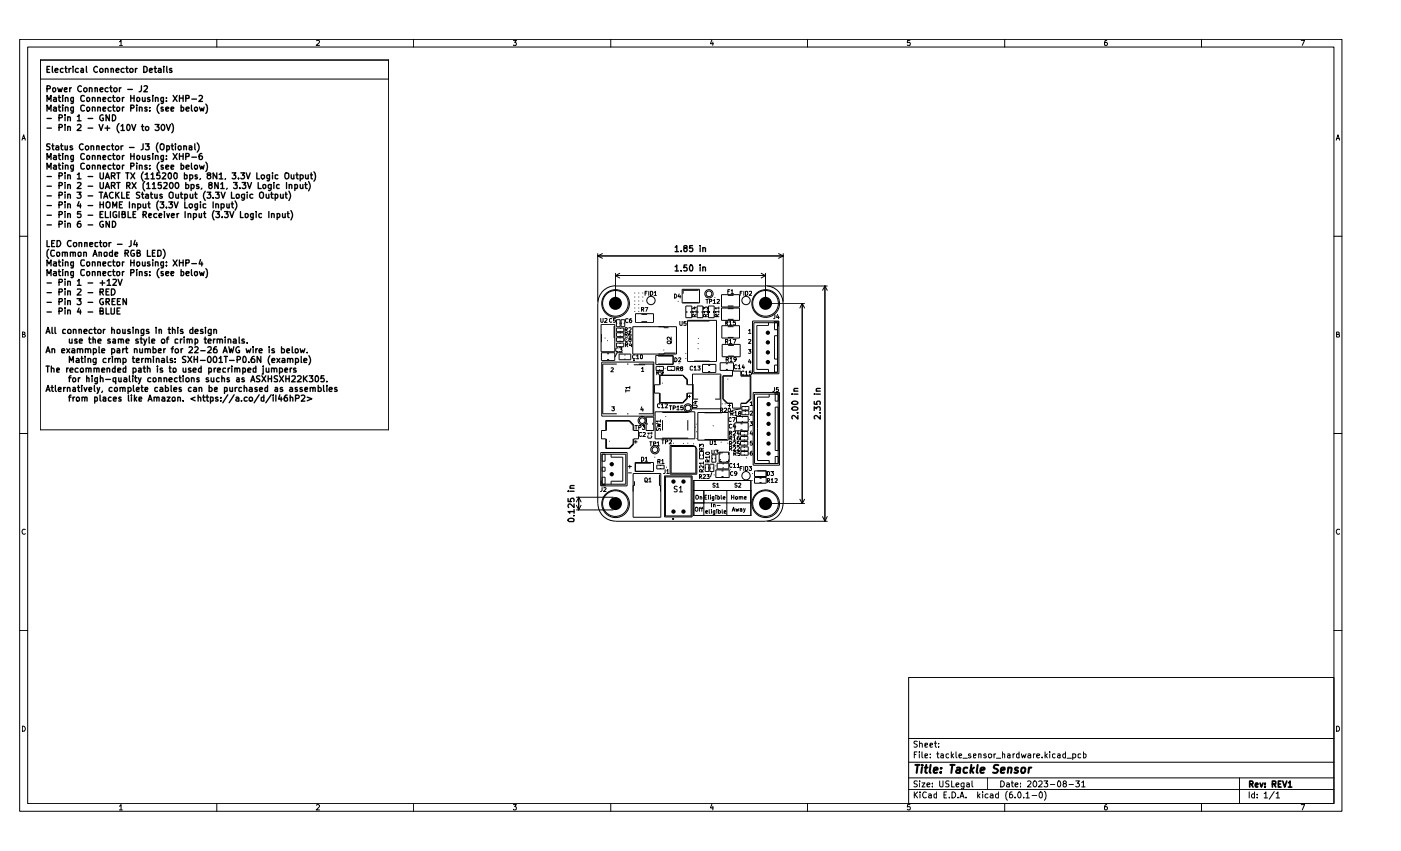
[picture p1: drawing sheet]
<svg xmlns="http://www.w3.org/2000/svg" width="356mm" height="216mm" viewBox="0 0 356 216" stroke-linecap="round" stroke-linejoin="round" font-family="sans-serif">
<g fill="none" stroke="#000" stroke-width=".25">
<path d="M5 10h335.6v195.8h-335.6zM7 11.9h331.6v192h-331.6zM10.2 15.2h88.4v93.8h-88.4zM30.3 10.6l.4-.4v1.3M30.3 11.5h.8M55 10v1.9M80.3 10.3l.6-.1 .2 .4-.8 .9h.8M105 10v1.9M130.3 10.2h.8l-.5 .5 .5 .3-.1 .5-.7-.1M155 10v1.9M180.7 10.2l-.4 .9h.8M180.9 10.7v.8"/>
<path d="M205 10v1.9M231 10.2h-.6l-.1 .6a.48 .48 0 0 1 .7 0 .48 .48 0 0 1 0 .7l-.7-.1M255 10v1.9M280.9 10.2l-.4 .1-.2 1 .1 .2 .6-.1v-.6l-.4-.1-.3 .3M305 10v1.9M330.3 10.2h.8l-.6 1.3M5.6 35.6l.4-1.4 .4 1.4M5.7 35.1h.6M10.2 20.1h88.4M339.2 35.6l.4-1.4 .4 1.4M339.3 35.1h.6M5 59.9h2"/>
<path d="M338.6 59.9h2M151.7 64.3v12.2M151.7 77v50.8M151.7 64.9h47.1M151.7 64.9l1.2 .6M151.8 77a4.4 4.4 0 0 1 4.4-4.5l38.1 .1a4.4 4.4 0 0 1 4.5 4.4M152.9 64.3l-1.2 .6M156.2 69.3v7.2M156.2 69.9h38.1M156.2 69.9l1.1 .6M157.3 69.3l-1.1 .6M161.3 79.6h4.6v2.2h-4.6z"/>
<path d="M162.8 78.5h.5l.1-.4-.6-.1v1M162.8 79.8h1.5M163.1 78.5l.3 .5M163.7 78h.7l-.4 1M163.7 74.3h.4M164.3 73.9h-.6v1M164.7 73.9v1M165.1 73.9h.4a.58 .58 0 0 1 .2 .7 .58 .58 0 0 1-.6 .3zM166 74.2l.4-.3v1M166 74.9h.6M171.2 74.6h.2l.4 .4-.3 .6h-.3zM172.4 74.6l-.3 .7h.7"/>
<path d="M172.6 74.9v.7M173.1 73.4h4.4v3.5h-4.4zM173.4 76.7h3.9M174.1 77.6h1.5v3h-1.5zM174.3 78.9v.5M175.3 78.9v.5M176 78h.7M176.4 77.8v.6l-.7-.2M176.7 79.1h-1l.3 .3M176.7 79.8l-.4 .3M176.7 78.8v.6M177 77.6h1.4v3h-1.4z"/>
<path d="M177.1 78.9v.5M177.3 73.7h-3.9v.8M178.2 78.9v.5M178.6 78.5v-.6l.3 .3 .2-.3h.4v.6M179.2 75.9h.5M179.5 75.9v1.1M179.6 79.1h-1l.2 .3M179.6 79.8l-.5 .3M179.6 78.8v.6M179.8 77.6h1.5v3h-1.5zM180.1 76.5h.5v-.6h-.5v1.1M180.1 78.9v.5"/>
<path d="M181 76.2l.4-.3v1.1M181 77h.6M181.1 78.9v.5M182 76l.5-.1 .1 .3-.7 .8h.7M182.5 79.1h-1.1l.4 .3M182.5 78.1h-1.1l.4 .3M182.5 79.8l-.6 .3M182.5 77.9v.5M182.5 78.8v.6M183.1 74.8h4.6v3.1h-4.6zM183.1 78.1h4.6v3.2h-4.6zM184.7 77.6h1.5"/>
<path d="M184.7 74.9h1.5M184.7 73.9h.4M184.7 78.3h1.5M185.2 73.5h-.5v1M185.6 73.7l.2-.2v1M185.6 74.5h.6M187.9 74.3h.3M188.4 73.9h-.5v1M188.8 73.9v1M189.2 73.9h.5a.58 .58 0 0 1 .1 .7 .58 .58 0 0 1-.6 .3zM190.2 74h.6v.3l-.6 .6h.6M193.2 69.3l1.1 .6"/>
<path d="M194.3 69.3v7.2M194.3 69.9l-1.1 .6M194.8 77h9.4M194.8 72.6h15.2M196.7 79.8v.9l-.4 .2M197.4 79.8l-.3 .7h.7M197.6 64.3l1.2 .6M198.8 64.3v12.2M198.8 77v50.8M198.8 64.9l-1.2 .6M203.6 77v50.8M203.6 77l-.6 1.1"/>
<path d="M203.6 77l.6 1.1M209.4 72.6v59.6M209.4 72.6l-.6 1.1M209.4 72.6l.6 1.1M5.7 84.8h.5l.1-.5-.6-.1v1.3h.6l.1-.4-.3-.3M152.5 80.8v.8l.2 .2 .4-.2v-.8M152.6 82.3h3.4v6.9h-3.4zM152.7 84.7v2.1M152.7 89.5h3.3v1.9h-3.3zM152.7 91.9h13.2v13.7h-13.2zM153.5 80.9l.4-.1 .2 .2-.7 .8h.7M154.1 89.7h.5"/>
<path d="M154.1 91.2h.5M155.1 93.4l.4-.1 .2 .3-.7 .7h.7M155.3 80.9l-.3-.1-.3 .2v.5l.3 .3 .3-.1M155.9 82.7v3.1M156.2 80.8h-.5v.5h.5v.4h-.5M156.5 83.2h1.8v1h-1.8zM156.5 84.4h1.8v.9h-1.8zM156.5 85.7h1.8v.9h-1.8zM156.5 87h1.8v1h-1.8zM156.5 81.1h.9v1.8h-.9zM156.5 92.4h-3.5v12.6h3.5M156.5 81.9v.2"/>
<path d="M156.9 88.3l-.3-.1-.3 .3 .2 .7h.4M157.1 89.8h3v1.5h-3zM157.2 88.2h.7l-.3 .4 .3 .2v.3l-.2 .1h-.5M157.2 87.1h.4M157.2 87.9h.4M157.3 85.8h.2M157.3 83.3h.3M157.3 81.9v.2M157.3 86.5h.2M157.3 84.1h.3M157.3 85.3h.3M157.3 84.5h.3"/>
<path d="M157.6 81.1h1v1.8h-1zM157.7 81.9v.2M158 89.5h-1.4l-.5 1M158.4 81.9v.2M158.5 90.1h.2M158.5 91.1h.2M158.7 83.6h.4l.2-.1-.1-.4h-.5v1.1M158.7 84.8h.5l.1-.3-.6-.2v1M158.7 87.5h.6v-.5l-.6-.1v1.1M158.8 98.9v.6M158.8 99.1h1M158.9 83.6l.4 .6"/>
<path d="M158.9 84.8l.4 .5M159 87.5l.3 .5M159.2 92.4h.3M159.3 85.8l-.5-.1a.5 .5 0 0 0-.2 .6 .5 .5 0 0 0 .6 .3l.1-.1M159.4 80.9h-.5a.52 .52 0 0 0-.1 .6 .52 .52 0 0 0 .5 .3l.1-.1M159.6 83.2h.6v.4l-.6 .6h.6M159.8 98.3h-1l.3 .3M159.8 86.1l-.2-.3 .1-.1h.4l.1 .3-.6 .3 .2 .4 .4-.2-.2-.4M159.8 98v.6M160 86.9l-.2 .7h.6M160.1 84.3l-.3 .1-.2 .8 .2 .1h.4l-.1-.6-.5 .2M160.3 80.9a.59 .59 0 0 0-.5 .4 .59 .59 0 0 0 .1 .6l.4-.1 .1-.4-.2-.2-.4 .2"/>
<path d="M160.3 87.3v.7M160.6 82.9h11.1v6.9h-11.1zM160.8 91.3l.2 .2zM160.9 92.5h2.8M161.2 90.1a.53 .53 0 0 0-.7 .2 .53 .53 0 0 0 .2 .7l.5-.1M161.5 90.3l.4-.3v1M161.5 91h.6M162.1 92.4h3.7v12.6h-3.7M162.7 90l.4 .2-.1 .8-.4-.2v-.6zM162.8 93.5l.3-.3v1M162.8 94.2h.6M162.8 81.6h1.5"/>
<path d="M166.5 90.2h4.4v2.3h-4.4zM166.5 93h1.9v1h-1.9zM166.7 94.6h.5l.1-.5h-.6v1M167 94.6l.3 .5M167 92.4h3.9M167 90.3h3.9M167.3 93h.3M167.3 93.8h.3M167.6 99.7v2.4h5.7l1-1.1v-1.3M167.6 97.6v-2.4h5.7l1 1.1v1.3M168.3 94.5l-.4 .2-.2-.6h.4l.2 .1-.2 .8-.3 .1M168.6 82.9v.2h1.1"/>
<path d="M169.4 86.6l.9-.1v.6a.67 .67 0 0 1-1-.2zM169.4 93h1.9v1h-1.9zM170.3 93h.2M170.3 93.8h.2M170.3 85.5v.7l-.6-.7-.4 .3 .2 .3M170.5 86.4l-.3 .5M171.3 90.8h.2l.4 .4-.3 .6h-.3zM171.4 89.6h-2.8v.2M171.8 93.6l.5-.1 .1-.3-.6-.2v1.1M172 93.6l.4 .5M172.2 90.8h.4l.2 .1-.6 .9h.6M172.5 81.5v.9l.2 .1h.4v-1"/>
<path d="M172.9 93.5l-.1-.5h.4v.4l-.5 .2 .2 .5h.2l.2-.3-.2-.3M174.2 81.5h-.6v.5h.5l.1 .5h-.6M174.5 81.3h7.4v10.4h-7.4zM174.7 81.4h5.4M175.8 93l-.3-.1-.3 .2v.6l.1 .2 .5-.1M175.8 97.6h-1.3v-1.3l-1.2-1.1h-5.9v2.4h-1.3v2.1h1.3v2.6h5.9l1.2-1.2v-1.4h1.3M175.8 94.9h7.2v8.8h-7.2zM175.9 97.4v3.9h1.3M176.2 93.2l.2-.3v1M176.2 91.6h3.9M176.2 93.9h.6M176.3 80.3v-.3l-.3-.2h-.2l-.1 .5h1"/>
<path d="M177.1 92.9h.6l-.3 .4 .3 .1v.4h-.6M178.3 92.5h3.4v2h-3.4zM179.1 80.3v-.4l-.4-.1-.1 .5h1M179.7 94.2h.6M179.7 92.7h.6M181.9 80.3v-.4l-.3-.1-.2 .5h1.1M182.8 92h3.4v2h-3.4zM182.8 95.2v6.1h-1.3M183.2 82.6h4.5v3.2h-4.5zM183.3 87.4h4.6v3.1h-4.6zM183.5 95.3h2.4v-1.2h2.1v1.2h2.6v6l-1.2 1.1h-1.4v1.1h-2.1v-1.1h-1.3l-1.1-1.1zM184.1 86.6h.6v-.4l-.6-.1v1"/>
<path d="M184.2 82l.5-.1v-.4l-.5-.1v1.1M184.2 92.3h.5M184.2 93.7h.5M184.3 91.2h.5v-.5h-.5v1M184.4 82l.3 .5M184.4 86.6l.3 .5M184.6 91.2l.3 .5M184.7 82.9h1.5M184.7 81h1.5M184.7 85.6h1.5M184.8 90.3h1.5M184.8 87.6h1.5"/>
<path d="M185.2 81.7l.2-.3v1.1M185.2 86.4l.2-.3v1M185.2 82.5h.6M185.2 87.1h.6M185.3 90.9l.3-.2v1M185.3 91.7h.5M185.9 95.4h-2.3v5.8l1.1 1.1h1.2M186.1 86.1h.7l-.5 1M186.7 81.4h-.5l-.1 .5h.6v.5h-.6M186.9 91.1l-.1 .2h-.5v-.6h.5l.1 .1-.2 .8-.4 .1M187 92.6a.51 .51 0 0 0-.7 .3 .51 .51 0 0 0 .3 .7l.4-.1M187.4 92.9l.3-.4v1.1"/>
<path d="M187.4 93.6h.6M188 95.4h2.4v5.8l-1.1 1.1h-1.3M188.6 92.5l-.2 .7h.6M188.8 94.2l-.4-.1-.2 .2v.6l.3 .3 .3-.2M188.8 92.9v.7M189.2 94.4l.3-.3v1.1M189.2 95.2h.6M190 88.6h.6l-.4 .5h.3l.1 .4-.2 .2-.4-.1M190 86.2l.4-.1 .2 .2-.6 .8h.6M190 83.8l.3-.2v1M190 84.6h.6M190.2 91.2l-.2 .7h.7"/>
<path d="M190.5 91.5v.7M190.7 94.1h-.5v.5l.4-.1 .2 .2-.1 .4-.4 .1-.1-.2M191 81.4h6.7v13.4h-6.7zM191.2 99.6h6.7v18.4h-6.7zM191.3 81.9h6.1v12.6h-6.1zM191.5 100h6v17.6h-6zM195.1 81.9v.6h-3v11.2h3v.7M195.2 100v.8h-2.9v16h2.9v.8M196.4 81.5h1.2v1.3M196.5 99.7h1.3v1.2M196.6 98.3v.8l-.2 .2h-.2M196.6 81.9v1.7h.8"/>
<path d="M196.8 100v1.8h.7M197.4 85.2h-.8v5.9h.8M197.4 92.6h-.8v1.8h.8M197.5 98.3h-.4l-.1 .5 .4-.1 .2 .2-.1 .4-.5-.1M197.6 80.2v.7M339.3 84.8h.5v-.5l-.5-.1v1.3h.5l.2-.4-.3-.3M5 110h2M152.5 114.8h6.7v8.5h-6.7zM152.8 118.5h.8v1h-.8M152.8 115.2h6v7.6h-6zM153.6 115.2v1.8h-.8M153.8 106.7h6l1.1 1.2v1.3h1.1v2.1h-1.1v1.4l-1.1 1.1h-6v-2.5h-1.1v-2.1h1.1z"/>
<path d="M153.9 109.2v-2.4h5.8l1 1.1v1.3M153.9 111.3v2.4h5.8l1-1.1v-1.3M155.1 115.2v.8h3v6.1h-3v.7M155.3 103.2h.7l-.4 .3 .4 .2-.1 .4-.5 .1-.1-.1M159.2 105h.3M159.5 120h.8M159.5 118.4h.8M159.8 118v.8M160.9 112.1h.9M161.2 117.3h4.7v2.3h-4.7zM161.2 107.9h.6M161.4 111.7v.8"/>
<path d="M161.5 107.9v1.1M162.1 108.5l.5-.1v-.5h-.5v1.1M162.8 116h.3a.55 .55 0 0 1 .3 .6 .55 .55 0 0 1-.6 .4zM162.8 109.8l-.4-.1-.2 .2v.6l.4 .2 .2-.1M162.9 103.2l-.3 .8h.7M163.1 107.9h.6l-.4 .4 .4 .1v.4l-.2 .2-.4-.2M163.1 103.6v.7M163.2 109.8l.5-.1 .1 .3-.7 .7h.7M163.7 116.2l.4-.2v1M163.7 117h.6M164 105.8h1.9v3.4h-1.9zM164.3 107.3v.5"/>
<path d="M164.5 110.6l-.1 .4 .2 .2h.6l.2-.4-.1-.2M164.9 112.1h.6M165.2 117.5h-3.9v2h3.9M165.2 112.1v1M165.4 109.9h-1l.3 .2M165.4 109.6v.5M165.7 107.3v.5M165.9 112.6l.6-.2-.1-.3h-.5v1M166.3 104.5h10.1v6.8h-10.1zM166.6 108.7l.1 .5h.3l.2-.5h.4v.5M166.6 107.4l1 .3-.7 .2 .7 .2-1 .3M166.7 118h1.9v1h-1.9z"/>
<path d="M166.8 112.3l.3-.2v1M166.8 113.1h.6M167 117.1l.6-.1v-.3l-.6-.1v1M167.2 117.1l.4 .5M167.5 102.5l-.5-.1-.1 .3v.5l.3 .3 .3-.1M167.5 118.9h.3M167.5 118.1h.3M167.6 106.8h-1l.3 .3M167.6 106.5v.6M167.9 102.7l.2-.3v1.1M167.9 103.5h.6M168 116.8l.2-.2v1"/>
<path d="M168 117.6h.6M168 111.6h.6M168.1 104.7h6.5M168.1 106.6v2.6M168.1 111.1h6.5M168.2 111.6v1M168.8 119.1v.8l-.1 .2h-.3M168.8 102.5l.5-.1 .1 .2-.6 .9h.6M168.9 112.1l.6-.2-.1-.3h-.5v1M169.2 119.5l.3-.4v1M169.8 111.7h.6v.3l-.6 .6h.6M169.9 103h.6"/>
<path d="M170.1 113h6l.8 .9v6.4h-6.8zM170.2 103v1M170.3 113.3h6.3v6.8h-6.3zM170.9 103.5h.5v-.5h-.5v1M171.8 103.3l.3-.3v1M171.8 104h.6M173.3 103h-.5v.5l.4-.1 .2 .4-.2 .2-.4-.1M174.6 100.6h.7M174.6 106.6v2.6M175 100.2v.7M175.9 102.8h.8l.3 .2-.2 .4h-.9M176.3 101.9h.7"/>
<path d="M176.6 101.8v.6l-.8-.3M177.1 104.6h7.7v7.1h-7.7zM177.5 113.4v-.7l.4 .3 .1-.2 .4-.1 .2 .2-.1 .5M177.5 114.6h1.1v1.8h-1.1zM177.7 115.3v.4M178.1 114.2l-.1-.5-.5 .1v.4h1.1M178.1 119.7v-.5l-.6 .1v.4h1.1M178.4 115.3v.4M178.6 118.2v.6l-.5-.6-.6 .2 .2 .3M178.6 117.5h-1.1l.4 .3M178.6 117.2v.6M178.6 113.7l-.5 .3"/>
<path d="M178.6 119.1l-.5 .4M178.8 104.7h4.4M178.8 111.5h5.8M179 117.8h.9v1.8h-.9zM179.1 118.5v.4M179.2 114.8h.9a.52 .52 0 0 1-.5 .5 .52 .52 0 0 1-.5-.3zM179.7 117.2l-.1-.5-.5 .1v.4h1M179.8 118.5v.4M180.1 116h-1l.3 .2M180.1 116.7l-.4 .3M180.1 115.7v.5M180.2 117.8h1v1.8h-1z"/>
<path d="M180.3 111.8v1l.5-.2v-.8M180.3 118.6v.3M180.7 114.2v.9l.1 .1 .5-.1v-.9M180.7 115.4h1v1.9h-1zM180.7 119.9l-.4 1.1M180.8 116.2v.3M181 118.6v.3M181.3 112.1l.2-.3v1M181.3 112.8h.6M181.5 116.2v.3M181.6 114.2h.7l-.4 .4h.3l.1 .5-.3 .1-.4-.1M181.7 119.2h3.4v2h-3.4z"/>
<path d="M182 117.5h3v1.5h-3zM182.5 114.7h2.6v2.6h-2.6zM182.7 116.6h.1M182.7 116.6v.5h.5M182.9 104.1h.5l.1-.4-.6-.2v1.1M183.1 119.5h.5M183.1 104.1l.4 .5M183.2 114.9h.1M183.2 114.9h-.5v.5M183.4 118.7h.3M183.4 117.7h.3M183.8 103.6h.6v.4l-.6 .6h.6"/>
<path d="M184.4 117.1h.1M184.7 102.9h.8M184.8 103.7l.3-.2a.47 .47 0 0 1 .3 .5 .47 .47 0 0 1-.4 .5l-.2-.1zM184.9 114.9h.1M184.9 114.9v.5M184.9 116.6v.5h-.5M185.2 112.6l.5-.1v-.4l-.5-.1v1M185.2 113.9l.5-.1-.1-.5h-.4v1M185.2 109.9h.5l.1-.3-.6-.2v1M185.2 102.5v.8M185.2 111.2h.5l.1-.5h-.6v1M185.4 112.6l.4 .4"/>
<path d="M185.4 113.9l.4 .4M185.4 109.9l.4 .5M185.4 111.2l.4 .5M185.5 105l.6-.1-.2-.5h-.4v1M185.6 106.1l-.3-.2-.3 .3v.6l.2 .1 .4-.1M185.8 117.7l-.5-.1a.52 .52 0 0 0-.1 .6 .52 .52 0 0 0 .6 .3v-.1M185.8 107.7a.47 .47 0 0 0-.7 .4 .47 .47 0 0 0 .7 .4M185.8 105l.3 .4M185.9 105.9h.7l-.4 1M186 119.7l-.2-.1-.4 .3v.5l.4 .2h.2M186.1 112.2l.2-.2 .4 .2v.3l-.6 .5h.6M186.1 113.5l.2-.2 .4 .2v.3l-.6 .5h.6"/>
<path d="M186.1 109.5h.6v.3l-.6 .6h.6M186.2 117.9l.2-.3v1M186.2 110.9l.2-.2v1M186.2 111.7h.6M186.2 118.6h.6M186.3 115.1h.5l-.1-.5h-.4v1M186.3 107.5l-.2 .8h.7M186.5 104.7l.3-.3v1M186.5 107.3h3.4v2h-3.4zM186.5 115.1l.4 .5M186.5 105.4h.6M186.6 107.9v.7"/>
<path d="M186.9 105.7h3v1.4h-3zM187.1 113.5l.3-.2 .3 .3-.7 .7h.7M187.1 117.9l.3-.3v1M187.1 118.6h.6M187.4 109.3l-.3 .8h.6M187.5 109.7v.7M187.6 112h-.5v.5h.5l.1 .4-.2 .1-.4-.1M187.6 110.7h-.3l-.2 .8 .3 .2 .3-.1-.1-.5-.5 .1M187.7 104.9l-.3-.3 .5-.2 .1 .3-.5 .2v.5l.5-.1-.1-.4M187.8 114.6h-.5v.5h.5l-.1 .5-.4-.1M187.9 118.8h.3M188 110.7h1.8v1h-1.8z"/>
<path d="M188 109.5h1.8v.9h-1.8zM188 112h1.8v.9h-1.8zM188 109h.5M188 107.5h.5M188 113.4h1.9v1h-1.9zM188 114.6h1.9v.9h-1.9zM188 103.7l-2.2 .4M188.3 105.8h.2M188.3 104.2h1.8v1h-1.8zM188.3 103.1h1.8v1h-1.8zM188.3 106.9h.2M188.4 118.4h-.5v1"/>
<path d="M188.8 115.4h.3M188.8 112.1h.3M188.8 112.9h.3M188.8 113.5h.3M188.8 114.2h.3M188.8 114.6h.3M188.8 118.4v1M188.8 111.6h.3M188.8 110.3h.3M188.8 109.6h.3M188.8 110.8h.3M189.1 104h.2"/>
<path d="M189.1 104.4h.2M189.1 105.1h.2M189.1 103.2h.2M189.2 118.4h.5a.58 .58 0 0 1 .1 .6 .58 .58 0 0 1-.6 .4zM190.2 118.4h.6l-.4 .3 .4 .1v.4l-.2 .2-.4-.2M190.4 107h.6l-.3 .4 .3 .1-.1 .4h-.5M190.4 104.4l.4-.1 .2 .2-.6 .8h.6M190.4 102.2l.4-.3v1M190.4 102.9h.6M190.7 109.3l-.3 .8h.6M190.9 111.9h-.4l-.1 .5 .5-.1 .1 .5-.2 .1h-.4M190.9 114.5l-.3 .1-.2 .7 .2 .2 .4-.2-.1-.4h-.4l-.1 .2"/>
<path d="M190.9 109.7v.7M191.5 119.5h3v1.4h-3zM194.8 119.6h.4l.1 .3v.5l-.3 .2h-.2zM195.7 119.6h.6l-.3 .4 .3 .2v.4h-.6M197.5 103.3h-.7v11h.7M197.5 115.8h-.7v1.8M338.6 110h2M6.4 134.4l-.6-.1a.63 .63 0 0 0-.2 .8 .63 .63 0 0 0 .8 .3M146.3 126.2h9.3M146.3 129.4h9.3M146.3 128.2l.6 1.2M146.9 126.2v3.2"/>
<path d="M146.9 126.2l-.6 1.1M146.9 126.2l.6 1.1M147.5 128.2l-.6 1.2M151.8 127.8a4.4 4.4 0 0 0 4.4 4.4M152.6 121.9v1.2h1.2M152.8 123.7v.8l-.4 .2M152.8 121.1h.8v1.7M153.2 123.8l.5-.1 .1 .2-.6 .8h.6M156.2 132.2h38.1M160.7 120.1h7v11.1h-7zM161 122.1v1.1h-.3M163.7 121.4l.4-.2a.66 .66 0 0 1 .1 1.1h-.5z"/>
<path d="M163.8 122l.5 .3M164.7 121.6l.3-.4v1.1M164.7 122.3h.6M167.4 120.4v2.8h.2v1.5M168.7 120.7h7v10.4h-7zM168.9 121h6.5v9.9h-6.5zM169.2 120.1h.6M170.8 131.5l.1 .3zM171.9 123.4h-.5l-.3 .3 .1 .3 .7 .3v.3l-.3 .2-.5-.1M172.5 123.8l.3-.4v1.4M172.5 124.8h.7M176.1 121.9h14.5v8.9h-14.5z"/>
<path d="M176.1 127.6h14.5M176.1 124.5h14.5M176.6 125.8l.4-.2 .3 .4-.3 .7-.4-.2zM176.7 128.7l.4 .2v.6l-.2 .2-.5-.3zM177.5 129h.3M177.5 120.9h.5l.1-.4-.6-.1v1M177.7 126.1l.3-.1 .1 .2v.5M177.7 126v.7M177.7 120.9l.4 .5M177.8 128.7l-.3 .2v.8M178 129h.4M178.4 128.7l-.3 .2v.8"/>
<path d="M178.5 120.5l.4-.1 .2 .3-.7 .7h.7M178.6 124.5v6.3M178.9 126.2h.3M179.2 129.9l.4-.1-.1-.3-.3 .1v.6h.4M179.4 125.6h-.5v1.1h.5M179.4 120.4h.6l-.3 .4 .3 .1v.4h-.6M179.8 125.6l.1 1.1M180 129.3v.8l.2 .1M180.3 125.6v.1M180.3 126v.7M180.6 129.3v.1M180.6 127.7v.9"/>
<path d="M180.6 129.5v.7M181.1 128.1l.2-.2 .2 .2v.5M181.1 127.9v.7M181.2 126v.9h-.4M181.2 126.1h-.4v.5h.4M181.4 129.5v1l-.4 .1M181.4 129.6l-.2-.1-.2 .2v.4l.4 .1M181.5 122.7l-.4-.1-.2 .2 .2 .3 .4 .2-.1 .3-.5-.1M181.7 125.6v.1M181.7 126v.7M181.9 122.8l.3-.2v1M181.9 123.6h.6"/>
<path d="M181.9 129.3v.1M181.9 129.5v.7M182 128.3h.8M182.2 126.1h.4v.5h-.4M182.2 125.6v1.1M182.4 129.3v.9h.4v-.6h-.4M183 125.6v.9l.2 .2M183.1 120.9h.5M183.3 129.3v.8l.2 .1M183.6 126.3l.5-.1-.2-.2-.3 .2v.3l.1 .2 .3-.1M183.8 129.9l.4-.1-.1-.3-.3 .1v.6h.4M184.5 124.5v6.3"/>
<path d="M185.7 126.2h.6M185.7 125.6v1.1M185.8 129.7l.4-1 .3 1M185.9 129.4h.5M186.3 125.6v1.1M186.7 126.2l.2-.2 .3 .1v.5l-.3 .1zM186.8 129l.1 .7 .2-.5 .2 .5 .2-.7M187 120.1l-.1 .1h-.4l-.1-.5 .4-.1 .2 .2-.1 .8h-.4M187.1 122.7l-.4-.1-.2 .2 .2 .3 .4 .2-.2 .3-.4-.1M187.4 122.7l.5-.1 .1 .2-.6 .8h.6M187.6 126.1h.4v.6M187.6 126v.7"/>
<path d="M187.9 129.1h.4v.6M188 126.2l.4-.2 .1 .7M188.3 129.3l-.4 .1 .1 .3 .3-.1M188.7 129l.3 .7M189 126.3l.4-.1-.1-.2-.3 .1v.5h.4M189.1 129l-.4 1M191.5 121.2h3v1.4h-3zM192.8 122.4h.5M192.8 121.3h.5M194.8 122h.4l.1-.5-.5-.1v1M194.8 132.2h15.2M194.8 127.8h9.4"/>
<path d="M195 122l.3 .4M195.7 121.7l.3-.3v1M195.7 122.4h.6M196.7 121.5h.6v.3l-.6 .6h.6M198.8 127.8a4.4 4.4 0 0 1-4.5 4.4M203 126.7l.6 1.1M204.2 126.7l-.6 1.1M208.8 131.1l.6 1.1M210 131.1l-.6 1.1M340 134.4l-.6-.1a.63 .63 0 0 0-.2 .8 .63 .63 0 0 0 .8 .3M5 159.9h2M338.6 159.9h2"/>
<path d="M230.6 171.9h108v32h-108zM5.7 184.2a.71 .71 0 0 1 .7 .5 .71 .71 0 0 1-.2 .8h-.5zM230.6 197.4h108M230.6 193.4h108M230.6 187.4h108M232.1 191.4h.4M232.7 190.8h-.6v1.5M232.8 198.2h-.7a.53 .53 0 0 0 0 .6 .53 .53 0 0 0 .6 .2l.1 .2-.1 .4h-.7M232.8 188.1h-.7v.5l.6 .3 .1 .3-.3 .4-.5-.1M233.3 190.8h.1M233.3 191.3v1M233.4 198.1v.2"/>
<path d="M233.4 188.6l.5-.1 .2 .2v.9M233.4 188v1.6M233.4 198.6v1M234 198.6h.8l-.8 1h.8M234 190.8v1.2l.3 .3M234.8 191.8l.7-.2-.2-.3h-.5v.9h.6M234.8 189.1l.7-.2-.2-.4-.5 .1v.9h.6M235.3 199.1l.7-.1v-.3l-.5-.1-.2 .3 .1 .7h.6M236 189.1l.7-.2-.1-.4-.6 .2v.6l.2 .3 .4-.1M236.1 192.1v.2M236.1 191.3v.1M236.6 199.5v.1"/>
<path d="M236.6 198.7v.2M237.1 188.5h.6M237.4 188v1.3l.3 .3M237.7 191.3h.6M238 190.8v1.4l.3 .1M238.2 189.4v.2M238.2 188.6v.1M238.5 198.1v1.3l.3 .2 .5-.1v-1.4M238.8 191.3h.5l.1 .1v.9M239.4 191.6l-.6 .3 .1 .4 .5-.1M240.8 191.3h-.4l-.3 .2 .1 .6 .2 .2 .4-.1M240.9 198.2l-.6-.1-.3 .4 .3 .4 .5 .1v.6h-.8"/>
<path d="M241.5 190.8v1.5M241.6 198.1v1.5h.6M241.6 191.7l.5 .6M242.1 191.3l-.6 .5M242.7 199.1l.7-.1-.1-.3-.4-.1-.2 .3v.7h.6M242.7 190.8v1.2l.2 .3M243.4 191.8l.7-.2-.2-.3-.5 .1v.6l.2 .3 .4-.1M244.4 192.4h1.1M244.7 198.6v1.2l-.3 .3h-.4M244.7 198.7l-.4-.1-.4 .3 .2 .7h.6M245.4 198.7h.6v.9M246 199l-.6 .1v.5h.6"/>
<path d="M246.4 191.3h-.4l-.2 .1 .1 .3 .5 .1v.4h-.6M246.7 198.1v1.3l.3 .2M247.1 191.8l.6-.2-.1-.3-.5 .1v.6l.1 .3 .4-.1M248.4 191.3h.6v1M248.4 191.3v1M250.3 191.3h-.4l-.2 .1 .1 .3 .5 .1v.4h-.6M250.6 197.4v2.9M252.3 191.3v1M252.7 191.3l-.4 .2M252.9 192.4h1.1M254 198.1a.78 .78 0 0 1 .9 .8 .78 .78 0 0 1-.9 .7zM254.4 191.3h.4l.2 .1v.9"/>
<path d="M254.4 190.8v1.5M255.5 198.7h.6l.1 .9M255.8 191.3h.4l.2 .1v.9M256.2 199h-.5l-.3 .3 .3 .3h.5M256.4 191.6l-.7 .3 .2 .4 .5-.1M256.7 198.6h.5M256.9 198.1v1.3l.3 .2M257.1 191.3v1M257.6 191.3l-.5 .2M257.6 199.1l.8-.1-.1-.3-.4-.1-.3 .3 .1 .7h.6M258.7 191.3h-.5l-.2 .2v.4l.2 .4 .5-.1M258.7 190.8v1.5"/>
<path d="M259 199.5v.1M259 198.7v.2M259.2 191.3l.3 1 .3-.8 .3 .8 .3-1M260.9 198.3l.5-.2 .3 .4-.9 1.1h.9M260.9 191.3h.5l.2 .1v.9M261.6 191.6l-.7 .3 .2 .4 .5-.1M262.3 191.3v1M262.4 198.3l.2-.2a.82 .82 0 0 1 .6 .8 .82 .82 0 0 1-.6 .7 .93 .93 0 0 1-.2-1.3zM262.7 191.3l-.4 .2M263.1 191.8l.8-.2-.1-.3h-.4l-.3 .1 .1 .8h.6M263.6 198.3l.3-.2 .5 .1 .1 .6-.9 .8h.9M264.5 192.1v.2"/>
<path d="M265 198.1h.9l-.5 .6 .5 .1v.8h-.6l-.3-.1M265.3 190.8v1.5M265.4 191.7l.5 .6M265.9 191.3l-.6 .5M266.4 190.8h.1M266.4 191.3v1M266.6 199h1.1M267.8 191.3h-.4l-.3 .2 .1 .6 .2 .2 .4-.1M268.5 191.3h.6v1M268.6 198.3l.1-.2a.82 .82 0 0 1 .6 .8 .82 .82 0 0 1-.6 .7 1.01 1.01 0 0 1-.1-1.3zM269.1 191.6l-.7 .3 .1 .3h.6M270.1 198.8l-.3-.3 .3-.4h.3l.3 .4-.1 .1-.8 .4v.4l.3 .2h.3l.3-.2v-.4l-.3-.2"/>
<path d="M270.4 191.3h-.4l-.3 .2 .1 .6 .2 .2 .4-.1M270.4 190.8v1.5M270.8 192.4h1.1M271.4 199h1.1M272.3 191.3h.4l.3 .2-.1 .7h-.6M272.3 191.3v1.4M273 198.1h1l-.5 .6 .5 .3v.4l-.4 .2-.6-.1M274.3 191.3h-.7v.8l.3 .2 .4-.1M274.6 198.5l.4-.4v1.5M274.6 199.6h.8M275 191.3h.4l.3 .2v.4l-.3 .4-.4-.1M275 190.8v1.5"/>
<path d="M314.6 197.4v6.5M339.3 184.2a.71 .71 0 0 1 .7 .5 .71 .71 0 0 1-.2 .8h-.5zM30.3 204.6l.4-.5v1.4M30.3 205.5h.8M55 203.9v1.9M80.3 204.3l.6-.2 .2 .5-.8 .9h.8M105 203.9v1.9M130.3 204.1h.8l-.5 .5 .5 .3-.1 .5-.5 .1-.2-.2M155 203.9v1.9M180.7 204l-.4 1h.8M180.9 204.6v.9M205 203.9v1.9"/>
<path d="M230.6 200.3h108M231 204.1h-.6l-.1 .6h.7v.7l-.5 .1-.2-.2M232.1 200.9v1.5M232.2 201.6l.7 .8M232.9 200.9l-.8 .9M233.5 200.9v.2M233.5 201.4v1M235.1 201.1l-.1-.1a.7 .7 0 0 0-.8 .7 .7 .7 0 0 0 .8 .7l.1-.1M235.7 201.5h.6l.1 .9M236.4 201.8l-.7 .1v.5h.7M237.7 201.5l-.4-.1-.2 .2v.7l.2 .1h.4M237.7 200.9v1.5"/>
<path d="M239.6 201.7h.5M240.3 200.9h-.7v1.5h.7M241 202.3v.1M241.6 200.9a.78 .78 0 0 1 1 .8 .78 .78 0 0 1-1 .7zM243.2 202.3v.1M243.7 202.4l.5-1.5 .5 1.5M243.8 202h.7M245.2 202.3v.1M248.2 200.9v1.5M248.3 201.8l.4 .6M248.7 201.4l-.5 .6M249.4 200.9v.2"/>
<path d="M249.4 201.4v1M250.8 201.5l-.4-.1-.4 .4 .2 .6h.6M251.4 201.5h.6v.9M252 201.8h-.5l-.2 .3 .2 .3h.5M253.4 201.5l-.4-.1-.4 .4 .2 .6h.6M253.4 200.9v1.5M255 203.9v1.9M255.7 200.7a1.74 1.74 0 0 0 0 2.3M256.9 200.9l-.5 .2-.2 1.1 .3 .2 .5-.2-.1-.6-.4-.1-.3 .3M257.6 202.3v.1M258.7 200.9a.82 .82 0 0 1 .5 .8 .82 .82 0 0 1-.5 .7 1 1 0 0 1 0-1.5zM259.8 202.3v.1"/>
<path d="M260.4 201.3l.5-.4v1.5M260.4 202.4h.9M262 201.8h1.1M264.1 200.9a.82 .82 0 0 1 .5 .8 .82 .82 0 0 1-.5 .7 1 1 0 0 1 0-1.5zM265.1 200.7a1.74 1.74 0 0 1 0 2.3M280.9 204.1l-.4 .2-.2 .9 .3 .3 .5-.3v-.3l-.3-.3-.5 .3M305 203.9v1.9M317.1 200.9v1.5M318.4 201.5l-.5-.1-.2 .4v.4l.2 .2h.5M318.4 200.9v1.5M319.1 202.3v.1M319.1 201.5v.2"/>
<path d="M320.9 201.3l.4-.4v1.5M320.9 202.4h.8M323.4 200.8l-1.2 2M323.9 201.3l.5-.4v1.5M323.9 202.4h.9M330.3 204.1h.8l-.6 1.4"/>
<circle cx="156.2" cy="77" r="3.3"/>
<circle cx="156.2" cy="77" r="3.5"/>
<circle cx="165.2" cy="76.2" r="1.06"/>
<circle cx="180" cy="74.5" r="1.06"/>
<circle cx="180" cy="74.5" r=".72"/>
<circle cx="189.4" cy="76.2" r="1.06"/>
<circle cx="194.3" cy="77" r="3.3"/>
<circle cx="194.3" cy="77" r="3.5"/>
<circle cx="163" cy="106.7" r="1.06"/>
<circle cx="163" cy="106.7" r=".72"/>
<circle cx="166.2" cy="114.1" r="1.06"/>
<circle cx="166.2" cy="114.1" r=".72"/>
<circle cx="174.6" cy="103.5" r="1.06"/>
<circle cx="174.6" cy="103.5" r=".72"/>
<circle cx="156.2" cy="127.8" r="3.3"/>
<circle cx="156.2" cy="127.8" r="3.5"/>
<circle cx="189.4" cy="120.7" r="1.06"/>
<circle cx="194.3" cy="127.8" r="3.3"/>
<circle cx="194.3" cy="127.8" r="3.5"/>
<circle cx="251.3" cy="191.8" r=".53"/>
</g>
<g fill="none" stroke="#000" stroke-width=".42">
<path d="M317.2 198.9h.7l.1-.2v-.4l-.2-.1h-.6v1.5M317.5 198.9l.5 .8M318.6 199.2l.7-.2-.2-.3-.4 .1-.1 .6 .2 .3 .4-.1M319.8 198.7l.4 1 .4-1M321.1 199.5v.2M321.1 198.8v.1M323 198.9h.7l.1-.6-.8-.1v1.5M323.4 198.9l.4 .8M324.5 198.9h.5M325.2 198.2h-.7v1.5h.7M325.6 198.2l.5 1.5 .5-1.5M327 198.6l.4-.4v1.5"/>
<path d="M327 199.7h.9"/>
</g>
<g fill="none" stroke="#000" stroke-width=".51">
<path d="M232.3 194.1h1.1M232.9 194.1l-.2 2M234 194.7l-.2 1.4M234.1 194.1v.1M234.7 194.7h.8M235.1 194.1l-.2 1.6v.3l.4 .1M236.2 194.1l-.2 1.6 .2 .4M237 195.4l1-.2-.1-.4h-.8l-.1 .9 .2 .4 .6-.1M238.8 195.8v.3M238.9 194.8l-.1 .2M241.2 194.1h1.1M241.7 194.1l-.2 2"/>
<path d="M242.9 194.8h.8l-.1 1.3M243.7 195.2l-.7 .1-.3 .4 .2 .4 .7-.1M245.5 194.8h-.7l-.3 .9 .4 .4 .5-.1M246.5 194.1l-.2 2M246.5 195.3l.6 .8M247.2 194.7l-.9 .8M248.2 194.1l-.3 1.6 .3 .4M248.9 195.4l.9-.2v-.4l-.5-.1-.4 .3v1h.8M253.4 194.1h-.9l-.3 .5 1 .7-.1 .7h-1.1M254.1 195.4l.9-.2v-.4l-.6-.1-.3 .3v1h.7M255.9 194.9l.3-.2 .5 .1-.1 1.3M255.9 194.7l-.1 1.4"/>
<path d="M258.4 194.8l-.4-.1-.4 .3 .1 .3 .6 .2 .1 .2a.6 .6 0 0 1-.9 .3M259.3 194.9l.4-.2 .5 .2-.2 1.1h-.7l-.1-.3zM261.2 194.7l-.2 1.4M261.8 194.7l-.7 .4"/>
</g>
<g fill="none" stroke="#000" stroke-width=".34">
<path d="M11.9 17.6h.5M12.6 16.8h-.7v1.6h.7M13.3 16.8v1.3l.2 .3M14 17.9l.7-.2-.1-.3h-.4l-.2 .2 .1 .7h.5M16 17.4h-.4l-.3 .2v.5l.3 .3 .4-.1M16.5 17.4h.5M16.7 16.8v1.3l.3 .3M17.5 17.4v1M18 17.4l-.5 .2M18.5 16.8v.2M18.5 17.4v1M19.9 17.4h-.4l-.4 .2 .2 .7h.6"/>
<path d="M20.6 17.4h.5l.1 1M21.2 17.7l-.5 .1-.2 .2 .2 .4 .5-.1M21.9 16.8v1.3l.2 .3M24.7 17l-.1-.1a.7 .7 0 0 0-.8 .7 .7 .7 0 0 0 .8 .7l.1-.1M25.3 17.6l.4-.2h.3l.2 .7-.4 .3-.3-.1zM26.8 17.5l.2-.1h.3l.1 1M26.8 17.4v1M28.2 17.5l.2-.1h.3l.1 1M28.2 17.4v1M29.5 17.9l.7-.2-.1-.3h-.4l-.2 .2v.7h.6M31.5 17.4h-.4l-.4 .2 .2 .7h.6M31.9 17.4h.6"/>
<path d="M32.2 16.8v1.3l.3 .3M32.9 17.6l.4-.2h.3l.2 .7-.4 .3-.3-.1zM34.4 17.4v1M34.8 17.4l-.4 .2M36.5 16.8l.6 .1 .2 .3v.8l-.5 .4h-.3zM37.9 17.9l.8-.2-.1-.3h-.4l-.3 .2 .1 .7h.6M39.1 17.4h.6M39.4 16.8v1.5l.3 .1M40.2 17.4h.6l.1 1M40.9 17.7l-.5 .1-.3 .2 .3 .4 .5-.1M41.6 16.8v.2M41.6 17.4v1"/>
<path d="M42.3 16.8v1.3l.2 .3M43.6 17.4h-.3l-.3 .2 .6 .3v.4h-.6M11.9 22.5h.7l.2-.5-.4-.2h-.5v1.5M11.9 25.7v-1.5l.5 1.1 .6-1.1v1.5M11.9 28.2v-1.5l.5 1.1 .6-1.1v1.5M11.9 30.1h1.1M11.9 32.5h1.1M12.7 36.6h-.8v.6l.5 .1 .3 .4-.3 .3-.5-.1M13.1 37h.6M13.4 36.5v1.3l.3 .2M13.5 22.3h.4l.2 .2v.5l-.2 .3-.5-.3zM13.6 24.8l.5-.1 .2 .2v.8"/>
<path d="M13.6 27.3l.5-.1 .2 .1v.9M13.6 39.5h.5l.2 .1v.9M14.2 37.1l.4-.1 .3 .2v.8M14.3 25.1h-.5l-.3 .3 .3 .3h.5M14.3 27.5l-.5 .1-.3 .3 .3 .3 .5-.1M14.3 39.8l-.5 .1-.3 .2 .3 .4 .5-.1M14.6 22.3l.4 1 .2-.8 .3 .8 .3-1M14.8 24.7h.6M14.8 27.2h.6M14.8 39.5h.6M14.9 37.3l-.5 .1-.3 .3 .3 .3 .5-.1M15 24.2v1.3l.4 .2"/>
<path d="M15 26.7v1.2l.4 .3M15 29.9l.7-.1 .1-.4-.3-.3h-.5v1.5M15 32.3h.7l.1-.5-.3-.2h-.5v1.5M15 38.9v1.3l.4 .3M15.4 37h.6M15.6 36.5v1.3l.4 .2M15.9 24.2v.2M15.9 26.7v.1M15.9 38.9v.2M15.9 24.7v1M15.9 27.2v1M15.9 39.5v1"/>
<path d="M16.3 22.8l.7-.2v-.3h-.5l-.2 .2 .1 .7h.6M16.5 29.1v.2M16.5 31.6v.1M16.5 37v.9l.4 .1 .2-.2M16.5 29.6v1M16.5 32.1v1M16.6 24.9l.2-.2 .5 .2v.8M16.6 27.3l.2-.1 .5 .1v.9M16.6 39.6l.2-.1 .5 .1v.9M16.6 24.7v1M16.6 27.2v1M16.6 39.5v1"/>
<path d="M17.1 37v1M17.2 29.8l.2-.2 .5 .2v.8M17.2 32.3l.2-.2 .5 .2v.8M17.2 29.6v1M17.2 32.1v1M17.7 22.3v1M18.1 22.3l-.4 .2M18.4 37.1l-.4-.1-.2 .2 .1 .2 .6 .3-.1 .2h-.6M18.6 24.7l-.1 1.5h-.5M18.6 24.8l-.4-.1-.3 .3 .1 .7h.6M18.6 27.2l-.1 1.4h-.5M18.6 27.3l-.4-.1-.3 .2 .1 .7h.6"/>
<path d="M18.6 39.5l-.1 1.4h-.5M18.6 39.5h-.4l-.3 .2 .1 .7h.6M19.6 29.5l.5-.4v1.5M19.6 31.7l.6-.1 .4 .4-1 1.1h1M19.6 30.6h1M20.7 21.9l-.1-.1a.7 .7 0 0 0-.9 .7 .7 .7 0 0 0 .9 .7l.1-.1M21.1 36.7v-.1a.71 .71 0 0 0-1 .7 .71 .71 0 0 0 1 .6v-.1M21.2 22.5l.4-.2h.3l.2 .7-.3 .3-.4-.1zM21.4 24.4l-.3-.2a.82 .82 0 0 0-.6 .6 .82 .82 0 0 0 .2 .9l.7-.1M21.4 26.8l-.3-.1a.82 .82 0 0 0-.6 .6 .82 .82 0 0 0 .2 .8l.7-.1M21.4 39.1l-.3-.2a.82 .82 0 0 0-.6 .7 .82 .82 0 0 0 .2 .8l.7-.1M21.7 37.3l.3-.3 .3 .1 .2 .2-.1 .5-.2 .2-.4-.1z"/>
<path d="M22.1 24.8l.4-.1 .3 .3v.4l-.3 .3h-.4zM22.1 27.3l.4-.1 .3 .2v.5l-.3 .3-.4-.1zM22.1 39.5h.4l.3 .2v.4l-.3 .4-.4-.1zM22.3 30.1h1.2M22.3 32.5h1.2M22.7 22.4l.2-.1h.4l.1 1M22.7 22.3v1M23.1 37.2l.3-.2 .4 .2v.8M23.1 37v1M23.4 24.9l.2-.2 .5 .2v.8M23.4 27.3l.2-.1 .5 .1v.9M23.4 39.6l.2-.1 .5 .1v.9"/>
<path d="M23.4 24.7v1M23.4 27.2v1M23.4 39.5v1M24.1 22.4l.2-.1h.3l.1 1M24.1 22.3v1M24.6 37.2l.1-.2 .4 .1v.9M24.6 37v1M24.8 24.9l.3-.2 .4 .2v.8M24.8 27.3l.3-.1 .4 .1v.9M24.8 39.6l.3-.1 .4 .1v.9M24.8 24.7v1M24.8 27.2v1"/>
<path d="M24.8 39.5v1M25.1 31.6l.6 1.5 .5-1.5M25.4 22.8l.8-.2-.1-.3h-.4l-.3 .2 .1 .7h.6M25.8 37.5l.8-.2-.1-.2-.4-.1-.3 .2 .1 .7h.6M26.2 25.2l.6-.1-.1-.4-.5 .1v.9h.6M26.2 27.7l.6-.2-.1-.3-.5 .1v.8h.6M26.2 29.2a.7 .7 0 0 0-.9 .7 .7 .7 0 0 0 .9 .7v-.6h-.2M26.2 40l.6-.2-.1-.3h-.5v.9h.6M26.7 32.5h1.2M27.3 31.9v1.2M27.4 22.3h-.4l-.3 .2 .1 .7h.6M27.8 29.1v1.5l-.9-1.5v1.5"/>
<path d="M27.9 37.1l-.5-.1-.2 .2v.6l.2 .2 .5-.1M27.9 22.3h.5M28.1 21.8v1.2l.3 .3M28.2 24.8l-.5-.1-.3 .3v.4l.3 .3h.5M28.2 27.3l-.5-.1-.3 .2v.5l.3 .3 .5-.1M28.2 39.5h-.5l-.3 .2v.4l.3 .4 .5-.1M28.3 37h.6M28.5 29.1a.77 .77 0 0 1 .9 .8 .77 .77 0 0 1-.9 .7zM28.5 36.5v1.3l.4 .2M28.6 24.7h.6M28.6 27.2h.6M28.6 39.5h.6"/>
<path d="M28.8 24.2v1.3l.4 .2M28.8 26.7v1.2l.4 .3M28.8 38.9v1.3l.4 .3M28.9 22.5l.3-.2h.3l.2 .7-.3 .3-.4-.1zM29.3 37.3l.3-.3 .4 .1 .1 .2v.5l-.3 .2-.3-.1zM29.7 24.8l.4-.1 .3 .3v.4l-.3 .3h-.4zM29.7 27.3l.4-.1 .3 .2v.5l-.3 .3-.4-.1zM29.7 39.5h.4l.3 .2v.4l-.3 .4-.4-.1zM30.2 31.3a1.62 1.62 0 0 0 0 2.4M30.3 22.3v1M30.7 22.3l-.4 .2M30.7 32l.5-.4v1.5"/>
<path d="M30.7 33.1h.9M30.7 37v1M31.1 24.7v1M31.1 27.2v1M31.1 39.5v1M31.2 37l-.5 .3M31.5 24.7l-.4 .3M31.5 27.2l-.4 .2M31.5 39.5l-.4 .2M32.3 31.7l.2-.1a.82 .82 0 0 1 .5 .7 .82 .82 0 0 1-.5 .8l-.2-.2-.1-.4zM32.4 22.7h1.2M32.8 37.4h1.2"/>
<path d="M33.2 27.4l.7-.1 .1-.4-.2-.2h-.6v1.5M33.2 24.2v1.5M33.2 38.9v1.6M33.2 24.9h.8M33.2 39.6h.8M33.4 31.6l.5 1.5 .6-1.5M34 24.2v1.5M34 38.9v1.6M34.7 26.7v.1M34.7 27.2v1M34.8 24.8l.4-.1 .3 .3v.4l-.3 .3h-.4zM34.8 39.5h.4l.3 .2v.4l-.3 .4-.4-.1z"/>
<path d="M35.4 27.3l.2-.1 .5 .1v.9M35.4 27.2v1M35.9 21.8v1.1l-.2 .3-.4 .1M35.9 32.1h.6M36.1 24.7l.1 1h.4l.2-.1M36.1 31.6v1.2l.4 .3M36.1 39.5l.1 .9 .4 .1 .2-.2M36.3 36.5v1.3l-.5 .2M36.6 21.9l.6-.1 .2 .4-.9 1.1h.9M36.8 24.7v1M36.8 39.5v1M36.9 32.3l.4-.2 .3 .1 .2 .1-.1 .6-.3 .2-.3-.1z"/>
<path d="M36.9 36.5h.9l-.5 .6 .5 .1v.6l-.2 .2-.7-.2M37.3 27.3l-.4-.1-.2 .1 .2 .4 .4 .1v.3h-.6M38 24.8l-.3-.1-.3 .2 .1 .2 .6 .3-.1 .3h-.6M38 28v.2M38 27.3h.1M38 39.5h-.3l-.3 .1 .1 .3 .6 .2-.1 .3h-.6M38.8 24.2v.2M38.8 38.9v.2M38.8 24.7v1M38.8 39.5v1M39.4 31.6h1l-.5 .6 .4 .1v.6l-.3 .2-.6-.2M39.5 24.9l.2-.2 .4 .2v.8"/>
<path d="M39.5 39.6l.2-.1 .4 .1v.9M39.5 24.7v1M39.5 39.5v1M40.1 36.2a1.85 1.85 0 0 0 0 2.4M40.4 26.4a1.62 1.62 0 0 0 0 2.4M40.7 36.7l.3-.2 .4 .1a.95 .95 0 0 1-.1 1.4h-.3a1.09 1.09 0 0 1-.3-1.3zM41 31.8l.1-.1a.7 .7 0 0 1 .8 .4 .7 .7 0 0 1-.2 .8l-.3 .2-.3-.2-.2-.4zM41.4 27.3h-.5v.3l.6 .3-.2 .3-.4-.1M41.5 24.7l-.1 1.5h-.5M41.5 24.8l-.4-.1-.3 .3 .1 .7h.6M41.5 39.5l-.1 1.4h-.5M41.5 39.5h-.4l-.3 .2 .1 .7h.6"/>
<path d="M42.1 27.7l.7-.2v-.2l-.5-.1-.2 .1 .1 .8h.6M42.2 25.6v.1M42.2 24.8v.1M42.2 31.6l.6 1.5 .5-1.5M42.2 39.5v.1M42.3 37.1l.5-.1 .2 .3-.1 .6h-.6M42.3 37v1.5M43.4 27.7l.7-.2-.2-.3-.5 .1v.8h.6M43.4 37h.6M43.6 31.3a1.85 1.85 0 0 1 0 2.4M43.7 36.5v1.3l.3 .2M43.9 24.2l1.1 1.5"/>
<path d="M43.9 38.9l1.1 1.6M44.5 36.5v.2M44.5 37v1M45 24.2l-1.1 1.5M45 38.9l-1.1 1.6M45.2 37.3l.3-.3 .4 .1 .1 .7-.5 .2-.3-.3zM45.5 24.9h1M45.5 24.2v1.5M45.5 38.9v1.6M45.5 39.6h1M46 27.3l.4-.1 .2 .2v.5l-.2 .3-.4-.1M46 26.7v1.5"/>
<path d="M46.5 24.2v1.5M46.5 38.9v1.6M46.6 37.2l.3-.2 .4 .2v.8M46.6 37v1M47.2 25l.8-.1v-.5l-.8-.2v1.5M47.2 39.7l.8-.1v-.5l-.8-.2v1.6M47.2 27.7l.8-.2-.1-.2-.4-.1-.3 .1 .1 .8h.6M48 37.1l.5-.1 .2 .2v.8M48.6 26.7v1.2l.2 .3M48.7 37.3l-.7 .2v.4h.7M48.7 25.1h1.2M48.7 39.9h1.2"/>
<path d="M49.4 27.4l.2-.2 .4 .1v.8l-.4 .1-.2-.3zM49.4 36.5v1.3l.2 .2M50 36.2a1.62 1.62 0 0 1 0 2.4M50.5 24.4l.6-.2 .3 .4-.9 1.1h.9M50.6 27.2l.4 1 .2-.8 .4 .8 .2-1M51.2 38.9l-.7 .4v1l.3 .2 .5-.2v-.7l-.5-.1-.3 .3M52.2 26.4a1.85 1.85 0 0 1 0 2.4M11.9 40.5v-1.6l.5 1.1 .6-1.1v1.6M11.9 42.9v-1.5l.5 1.1 .6-1.1v1.5M11.9 44.8h1.1M11.9 47.2h1.1M11.9 49.7h1.1"/>
<path d="M11.9 52.2h1.1M11.9 54.6h1.1M11.9 57.1h1.1M13.6 42l.5-.1 .2 .2v.8M14.3 42.2l-.8 .3 .3 .4 .5-.1M14.8 41.9h.6M15 41.4v1.3l.4 .2M15 44.6l.7-.1 .1-.1-.1-.5h-.7v1.5M15 47.1l.7-.1 .1-.2-.1-.4-.7-.1v1.5M15 49.5l.7-.1 .1-.1-.1-.5h-.7v1.5M15 52l.7-.1 .1-.2-.1-.4-.7-.1v1.5M15 54.4h.7l.1-.2-.1-.4-.7-.1v1.5"/>
<path d="M15 56.9l.7-.1 .1-.2-.1-.4-.7-.1v1.6M15.9 41.4v.1M15.9 41.9v1M16.5 43.9h.1M16.5 46.3v.1M16.5 48.8h.1M16.5 51.2v.1M16.5 53.7v.1M16.5 56.1v.1M16.5 44.4v1M16.5 46.8v1M16.5 49.3v1"/>
<path d="M16.5 51.7v1M16.5 54.2v1M16.5 56.6v1.1M16.6 42l.4-.1 .3 .2v.8M16.6 41.9v1M17.2 44.4h.4l.3 .1v.9M17.2 46.9l.4-.1 .3 .2v.8M17.2 49.4l.4-.1 .3 .1v.9M17.2 51.8l.4-.1 .3 .2v.8M17.2 54.3l.4-.1 .3 .2v.8M17.2 56.7l.4-.1 .3 .2v.9M17.2 44.4v1"/>
<path d="M17.2 46.8v1M17.2 49.3v1M17.2 51.7v1M17.2 54.2v1M17.2 56.6v1.1M18.6 41.9l-.1 1.4h-.5M18.6 42l-.4-.1-.3 .3 .1 .6h.6M19.6 48.8h1l-.5 .6h.4v.7l-.3 .2-.6-.2M19.6 44.3l.5-.4v1.5M19.6 46.4h.9l.1 .3-1 1.1h1M19.6 45.4h1M20.1 51.1l-.5 1.1h1"/>
<path d="M20.4 56.1h-.3l-.4 .4-.1 .8 .4 .4 .5-.2 .1-.5-.2-.3h-.6l-.2 .3M20.4 51.7v1M20.5 53.7h-.8l-.1 .7 .8-.1 .2 .2-.1 .5-.3 .2-.6-.2M21.4 41.5a.67 .67 0 0 0-.8 .1 .67 .67 0 0 0 0 .9l.4 .4 .4-.1M22.1 42l.4-.1 .3 .3v.4l-.3 .3-.4-.1zM22.3 44.8h1.2M22.3 47.2h1.2M22.3 49.7h1.2M22.3 52.2h1.2M22.3 54.6h1.2M22.3 57.1h1.2M23.4 42l.5-.1 .2 .2v.8"/>
<path d="M23.4 41.9v1M24.8 42l.4-.1 .3 .2v.8M24.8 41.9v1M25.1 48.8h1M25.4 43.9v1.1l.3 .4 .5-.1v-1.4M25.4 46.3v1.2l.3 .3 .5-.1v-1.4M25.4 51.2v1.5M25.4 51.9h.8M25.4 54.4h.5M25.7 48.8v1.5M26.2 42.4l.6-.2-.1-.3-.5 .1v.8h.6M26.2 53.7h-.8v1.5h.8"/>
<path d="M26.2 56.2a.7 .7 0 0 0-.9 .7 .7 .7 0 0 0 .9 .7v-.6h-.2M26.2 51.2v1.5M26.3 50.3l.5-1.5 .5 1.5M26.5 49.9h.7M26.8 45.4l.5-1.5 .5 1.5M26.8 47.8l.5-1.5 .5 1.5M26.8 53.7v1.5h.7M26.9 45h.8M26.9 47.4h.8M27 51.4l.3-.2 .4 .1a.95 .95 0 0 1-.1 1.4h-.3a1.09 1.09 0 0 1-.3-1.3zM27.8 56.1v1.6l-.9-1.6v1.6M28 53.7v1.5"/>
<path d="M28.2 42l-.5-.1-.3 .3v.4l.3 .3 .5-.1M28.3 44.6l.7-.1 .2-.1-.1-.5h-.8v1.5M28.3 47.1l.7-.1 .2-.2-.1-.4-.8-.1v1.5M28.5 56.1a.77 .77 0 0 1 .9 .8 .77 .77 0 0 1-.9 .8zM28.6 52.7v-1.5l.5 1.1 .5-1.1v1.5M28.6 41.9h.6M28.7 48.8a.71 .71 0 0 0-.9 .7 .71 .71 0 0 0 .9 .7v-.1M28.7 44.6l.5 .8M28.7 47.1l.5 .7M28.8 41.4v1.3l.4 .2M29.4 48.8v1.5M29.5 53.8l-.3-.1-.5 .3v.8l.3 .3 .6-.1v-.5h-.3"/>
<path d="M29.6 43.9h.9M29.6 46.3h.9M29.6 49.4l.6 .9M29.7 42l.4-.1 .3 .3v.4l-.3 .3-.4-.1zM30.1 43.9v1.5M30.1 46.3v1.5M30.2 48.8l-.8 .8M30.2 53.7v1.5M30.3 51.9h.5M30.9 48.8v1.5h.8M31 54.4l.7-.1v-.5l-.7-.1v1.5h.6l.2-.5-.3-.3M31.1 51.2h-.8v1.5h.8"/>
<path d="M31.1 41.9v1M31.5 41.9l-.4 .3M31.9 43.9h.9M32.2 47.1h.6l.2-.3-.1-.4-.7-.1v1.5M32.2 49.4h.5M32.3 43.9v1.5M32.5 53.7v1.5h.8M32.5 47.1l.5 .7M32.8 48.8h-.6v1.5h.6M32.8 51.2v1.5M33.2 42.2h.6l.2-.3-.1-.4-.7-.1v1.5M33.2 43.9l1 1.5"/>
<path d="M33.5 46.3l1 1.5M33.6 51.8l.4-.1 .3 .2v.8M33.6 51.7v1M33.8 54.4h.5M34.2 43.9l-1 1.5M34.5 53.7h-.7v1.5h.7M34.5 46.3l-1 1.5M34.7 41.4v.1M34.7 41.9v1M35 51.8l.4-.1 .3 .3-.1 .7h-.6M35 51.7v1.6M35.4 42l.4-.1 .3 .2v.8"/>
<path d="M35.4 41.9v1M35.5 48.8h-.8v.6l.5 .1 .3 .5-.3 .3-.6-.1M35.9 49.3h.6M36.1 48.8v1.2l.4 .3M36.3 43.6a1.85 1.85 0 0 0 0 2.4M36.3 51.7l.1 1h.4l.2-.1M36.3 54.4h.7l.2-.2-.1-.4-.8-.1v1.5M36.7 54.4l.5 .8M36.7 46.1l-.4 .6a1.76 1.76 0 0 0 .4 1.7M36.8 44.3l.5-.4v1.5M36.8 45.4h1M37 49.4l.4-.1 .3 .1v.9"/>
<path d="M37 51.7v1M37.3 46.7l.4-.4v1.5M37.3 47.8h.8M37.3 42l-.4-.1-.2 .2 .2 .3 .4 .1v.3h-.6M37.5 51.7h.6M37.7 49.6l-.8 .3 .3 .4 .5-.1M37.8 51.2v1.3l.3 .2M37.8 54.7l.6-.2-.1-.3-.5 .2v.5l.1 .3 .5-.1M38 42.8v.1M38 42v.1M38.2 49.3h.6M38.4 44.3l.4-.4v1.5"/>
<path d="M38.4 48.8v1.2l.4 .3M38.4 45.4h.8M38.7 46.7l.4-.4v1.5M38.7 47.8h.8M39.3 49.3l.1 .9 .3 .1 .2-.2M39.8 54.3l-.4-.1-.4 .2 .2 .7h.6M39.9 49.3v1M40.2 51a1.85 1.85 0 0 0 0 2.3M40.4 41.1a1.62 1.62 0 0 0 0 2.4M40.4 54.7l.7-.2-.2-.3-.5 .1v.8h.6M40.6 43.9h-.7l-.1 .6 .7-.1 .1 .3v.5l-.2 .2-.6-.2M40.6 51.2h1l-.5 .6 .4 .1v.7l-.2 .1-.7-.1"/>
<path d="M40.9 46.3h-.7l-.1 .7 .8-.1v.8l-.5 .1-.3-.1M41.1 49.4l-.3-.1-.2 .1v.3l.6 .3-.1 .2h-.5M41.2 43.9h.6l.3 .4-1 1.1h1M41.4 42h-.5v.3l.6 .3-.2 .3-.4-.1M41.6 46.4h.8v.5l-.9 .9h.9M41.7 53.7v.1M41.7 54.2v1M42.1 42.4l.7-.2v-.2l-.5-.1-.2 .2 .1 .7h.6M42.2 40.3v.2M42.2 52.6v.1M42.3 54.2l.4 1 .3-1M42.8 43.9h.2a.83 .83 0 0 1 .6 .6 .83 .83 0 0 1-.3 .8l-.3 .1-.2-.4-.1-.6z"/>
<path d="M42.8 51.2h1l-.5 .6 .4 .1v.7l-.3 .1-.6-.1M43 48.9l.3-.1 .6 .1v1.1l-.3 .3-.4-.1a1.07 1.07 0 0 1-.2-1.3zM43.2 46.4l.2-.1a.82 .82 0 0 1 .6 .8 .82 .82 0 0 1-.6 .7l-.4-.6zM43.4 42.4l.7-.2-.2-.3-.5 .1v.8h.6M43.5 54.7l.8-.2-.1-.2-.4-.1-.3 .2 .1 .7h.6M44.2 51.2l.5 1.5 .5-1.5M44.3 43.9h.3l.4 .2v.9l-.4 .4-.3-.2-.2-.4zM44.6 46.4l.3-.1a.82 .82 0 0 1 .5 .8 .82 .82 0 0 1-.5 .7l-.5-.6zM44.6 49.3l.1 .9 .3 .1 .3-.2M45 54.2v1M45.3 49.3v1M45.4 54.2l-.4 .1v.1"/>
<path d="M45.8 49.3h.6M46 42l.4-.1 .2 .3v.4l-.2 .3-.4-.1M46 48.8v1.2l.4 .3M46 41.4v1.5M46.8 44.4h.7v.8l-.3 .2-.4-.1M46.8 43.9v1.5M46.9 49.4l.4-.1 .3 .2-.1 .7h-.6M46.9 51.2v1.5h.7M46.9 49.3v1.5M47 53.7v1.5M47.2 46.9l.4-.1 .3 .3-.2 .6h-.5M47.2 46.3v1.5"/>
<path d="M47.2 42.4l.8-.2-.1-.2-.4-.1-.3 .2 .1 .7h.6M47.7 54.3l.5-.1 .2 .2v.8M47.7 54.2v1M48.2 44.4h.4l.3 .2-.1 .7h-.6M48.2 44.4v1.5M48.3 49.3v.9l.4 .1 .2-.2M48.5 46.9l.5-.1 .3 .3v.4l-.3 .3-.5-.1M48.5 46.8v1.5M48.6 41.4v1.3l.2 .2M48.9 49.3v1M49.1 54.3l.4-.1 .4 .2-.2 .7h-.6M49.1 54.2v1.5"/>
<path d="M49.4 42h.6v.8l-.4 .1-.2-.1zM49.4 49.3h.6M49.6 48.8v1.2l.4 .3M50 44.4h-.5v.4l.6 .2-.1 .3h-.5M50.1 51.7l-.1 1.5h-.5M50.1 51.8l-.4-.1-.3 .3 .1 .7h.6M50.5 46.9l-.5-.1-.1 .2 .1 .3 .5 .2v.2h-.6M50.5 54.2v.9l.5 .1 .1-.2M50.6 41.9l.4 1 .2-.7 .4 .7 .2-1M50.9 45.3l-.2 .2M50.9 51.2v.1M50.9 51.7v1"/>
<path d="M51.1 54.2v1M51.2 47.7l-.1 .3M51.6 54.2h.6M51.9 53.7v1.2l.3 .3M52.1 48.5a1.85 1.85 0 0 0 0 2.4M52.2 41.1a1.85 1.85 0 0 1 0 2.4M52.2 51.8h-.6v.8l.2 .1h.4M52.6 48.8h.9l-.5 .6h.4v.7l-.2 .2-.6-.2M52.9 44.4l-.3-.2a.48 .48 0 0 1 .4-.4 .48 .48 0 0 1 .5 .4l-.2 .2h-.4a.48 .48 0 0 0-.3 .8 .48 .48 0 0 0 .8 0 .48 .48 0 0 0-.2-.8M53.3 46.9l-.3-.3 .1-.2h.7l-.1 .5-.6 .1-.1 .5 .3 .3h.3l.2-.3-.2-.6M54.1 50.1v.2M54.1 51.2v1.5"/>
<path d="M54.4 53.4a1.85 1.85 0 0 0 0 2.4M54.7 48.8h.9l-.5 .6h.5v.7l-.2 .2-.7-.2M54.8 51.8l.4-.1 .3 .2v.8M54.8 53.7h.9l-.5 .6h.4v.8l-.6 .1-.2-.2M54.8 51.7v1M55 43.9v1.5l-.9-1.5v1.5M55.4 46.3v1.5l-.9-1.5v1.5M55.6 44.3l.5-.4v1.5M55.6 45.4h1M56 46.7l.5-.4v1.5M56 47.8h.9M56.1 48.8l.5 1.5 .5-1.5"/>
<path d="M56.1 51.8l.5-.1 .3 .3v.4l-.3 .3h-.5M56.1 51.7v1.6M56.4 55v.2M57 53.7h.9l-.5 .6 .4 .1v.6l-.1 .2-.7-.2M57.2 45.3l-.1 .2M57.6 51.7l.1 1h.3l.2-.1M57.7 47.7l-.2 .3M58.2 51.7v1M58.3 53.7l.5 1.5 .5-1.5M58.7 51.7h.6M58.8 48.8v1.5h.7M58.9 43.9h1l-.6 .5 .5 .1v.7l-.2 .2-.7-.2"/>
<path d="M58.9 51.2v1.3l.4 .2M59.3 46.3h.9l-.5 .6 .5 .1v.7l-.3 .1-.6-.1M59.7 51a1.85 1.85 0 0 1 0 2.3M60 49.4h.7l-.1 .8-.4 .1-.2-.2zM60.5 45.2v.2M60.9 47.7v.1M61 53.7v1.5h.7M61.1 43.9h1l-.6 .5 .5 .1v.7l-.3 .2-.6-.2M61.5 46.3h.9l-.5 .6 .4 .1v.7l-.2 .1-.6-.1M62.1 49.3v1.2l-.4 .3-.3-.1M62.1 49.4l-.5-.1-.3 .2 .2 .7h.6M62.2 54.3h.7l.1 .6-.3 .3-.5-.2z"/>
<path d="M62.5 43.9l.5 1.5 .5-1.5M62.7 48.8h.1M62.7 49.3v1M62.8 46.3l.5 1.5 .5-1.5M64.2 49.4l-.4-.1-.4 .2 .2 .7h.6M64.3 54.2v1.3l-.3 .2-.3-.1M64.3 54.3l-.5-.1-.2 .2v.5l.2 .3 .5-.1M65 53.7v.1M65 54.2v1M65.2 43.9v1.5h.7M65.5 46.3v1.5h.8M66 48.9l.5-.1 .4 .5-.2 .9h-.6a1.07 1.07 0 0 1-.1-1.3z"/>
<path d="M66.4 54.3l-.4-.1-.3 .2 .1 .7h.6M66.8 46.9l.4-.1 .3 .3v.4l-.3 .3-.4-.1zM67.6 49.3v.9l.4 .1 .2-.2M68.2 49.3v1M68.2 53.7v1.5M68.4 44.4l-.1 1.4h-.5M68.4 44.4h-.4l-.3 .2 .1 .7h.6M68.7 49.3h.6M68.8 46.8v1.2l-.3 .3h-.3M68.8 46.9l-.5-.1-.2 .3v.4l.2 .3 .5-.1M68.9 48.8v1.2l.4 .3M68.9 54.3l.4-.1 .3 .2v.8"/>
<path d="M68.9 54.2v1M69.2 43.9h.1M69.2 44.4v1M69.5 46.3v.1M69.5 46.8v1M69.8 49.4l.5-.1 .2 .2v.5l-.2 .3-.5-.1M69.8 49.3v1.5M70.4 54.3l.4-.1 .2 .2-.1 .6-.1 .2-.4-.1M70.4 54.2v1.5M70.5 44.4h-.7v.8l.3 .2 .4-.1M70.9 46.9l-.5-.1-.2 .3 .1 .6 .1 .1 .5-.1M71.2 49.3l.1 .9 .3 .1 .3-.2"/>
<path d="M71.7 54.2l.1 .9 .3 .1 .3-.2M71.9 49.3v1M72.4 44l.5-.1a.86 .86 0 0 1 0 1.5l-.5-.3zM72.4 49.3h.5M72.4 54.2v1M72.6 48.8v1.2l.3 .3M72.7 46.3v1.5M72.9 54.2h.5M73.1 53.7v1.2l.3 .3M73.3 48.5a1.85 1.85 0 0 1 0 2.4M73.4 46.9l.5-.1 .2 .2v.8M73.4 46.8v1"/>
<path d="M73.8 53.4a1.85 1.85 0 0 1 0 2.4M73.9 44.4l.1 .9 .4 .1 .2-.2M74.6 44.4v1M74.8 46.9l.5-.1 .2 .3-.1 .6h-.6M74.8 46.8v1.5M75.1 44.4h.6M75.4 43.9v1.2l.3 .3M76.2 44.4h.4l.4 .2-.2 .7h-.6M76.2 46.8l.1 .9 .3 .1 .3-.1M76.2 44.4v1.5M76.9 46.8v1M77.4 46.8h.6"/>
<path d="M77.6 44.4v.9l.4 .1 .2-.2M77.6 46.3v1.3l.4 .2M78.2 44.4v1M78.3 46.1a1.85 1.85 0 0 1 0 2.3M78.7 44.4h.6M79 43.9v1.4l.3 .1M79.7 43.6a1.85 1.85 0 0 1 0 2.4M11.9 61v1.6h.7M11.9 67.5v-1.5l.5 1 .6-1v1.5M11.9 69.9v-1.5l.5 1 .6-1v1.5M11.9 71.8h1.1M11.9 74.2h1.1"/>
<path d="M11.9 76.7h1.1M11.9 79.2h1.1M12.4 63.2l-.3 .3a1.84 1.84 0 0 0 .2 2h.1M13.1 61.7h.5M13.6 66.5h.6l.1 1M13.6 68.9h.6l.1 1M13.8 63.6l-.7-.1a.92 .92 0 0 0 .4 1.5l.3-.1M13.9 61h-.8v1.6h.8M14.3 66.8l-.8 .3 .3 .4 .5-.1M14.3 69.3l-.8 .2 .3 .4 .5-.1M14.5 61h.6a.84 .84 0 0 1 .3 1 .84 .84 0 0 1-.9 .6zM14.5 64h.5l.2 .3v.4l-.3 .3-.4-.1z"/>
<path d="M14.8 66.5h.6M14.8 68.9h.6M15 66v1.2l.4 .3M15 68.4v1.3l.4 .2M15 71.6h.5l.3-.2-.1-.5h-.7v1.5M15 74.1h.5l.3-.3-.1-.5h-.7v1.5M15 76.5h.5l.3-.2-.1-.5h-.7v1.5M15 79l.7-.2 .1-.3-.1-.3-.7-.1v1.6M15.8 64.1l.6-.1 .1 1M15.8 64v1M15.9 66h.1M15.9 68.4v.1"/>
<path d="M15.9 66.5v1M15.9 68.9v1M16.5 64.2v-.2h.5l.1 1M16.5 70.9h.1M16.5 73.3v.1M16.5 75.8v.1M16.5 78.1v.2M16.5 71.4v1M16.5 73.8v1M16.5 76.3v1M16.5 78.7v1M16.6 66.5h.6l.1 1"/>
<path d="M16.6 69l.6-.1 .1 1M16.6 66.5v1M16.6 68.9v1M17.2 71.5l.6-.1 .1 1M17.2 73.9l.6-.1 .1 1M17.2 76.4l.6-.1 .1 1M17.2 78.8l.2-.1h.4l.1 1M17.2 71.4v1M17.2 73.8v1M17.2 76.3v1M17.2 78.7v1M17.9 64.1l.6-.1v1"/>
<path d="M17.9 64v1M18 61.1l-.6-.1a.79 .79 0 0 0-.3 1 .79 .79 0 0 0 .9 .5v-.1M18.5 64.2v-.2h.5l.1 1M18.6 67.4h-.6v-.9h.6l-.1 1.4h-.5M18.6 69.8h-.6v-.9h.6l-.1 1.5h-.5M18.7 61.6h.7l.1 .6-.2 .3-.3 .1-.3-.2zM19.6 75.8h1l-.5 .5 .4 .2v.6l-.3 .2-.6-.2M19.6 71.3l.5-.4v1.5M19.6 73.4l.8-.1 .2 .4-1 1.1h1M19.6 72.4h1M19.9 64.1h.7l-.1 .8-.4 .1-.2-.1zM20.1 61.6l.6-.1v1.1"/>
<path d="M20.1 78.1l-.5 1.1h1M20.1 61.5v1.1M20.4 78.7v1M21.2 64.1l.6-.1 .1 1M21.2 64v1M21.4 66h-.7a.92 .92 0 0 0 .4 1.5l.3-.2M21.4 68.5l-.7-.1a.92 .92 0 0 0 .4 1.5l.3-.1M21.5 61.6l.6-.1v1.1M21.5 61.5v1.1M22.1 66.5h.5l.2 .2v.4l-.3 .4-.4-.1zM22.1 68.9h.5l.2 .3v.4l-.3 .3-.4-.1zM22.3 71.8h1.2"/>
<path d="M22.3 74.2h1.2M22.3 76.7h1.2M22.3 79.2h1.2M22.8 62.1l.7-.2-.1-.4h-.5l-.1 .2 .1 .8h.5M23.4 66.5h.6l.1 1M23.4 69l.6-.1 .1 1M23.4 66.5v1M23.4 68.9v1M23.6 65l.5-1.5 .5 1.5M23.7 64.5h.8M24.8 61.5l-.7 .1v.8l.3 .2 .4-.1M24.8 66.5h.6l.1 1"/>
<path d="M24.8 69l.6-.1 .1 1M24.8 66.5v1M24.8 68.9v1M25.1 64.1l.6-.1v1M25.1 64v1M25.2 61.5h.6M25.4 74.1l.8-.1v-.7h-.8v1.5M25.4 78.9l.7-.1v-.6l-.7-.1v1.6h.8v-.5l-.3-.3M25.4 71.8h1.2M25.5 61v1.3l.3 .3M25.7 74.1l.5 .7M26 71.2v1.2"/>
<path d="M26.2 67l.6-.2v-.3h-.6v.9h.6M26.2 69.4l.6-.1v-.4h-.6v.9h.6M26.2 75.8h-.5a.78 .78 0 0 0-.4 .9 .78 .78 0 0 0 .9 .5v-.6h-.2M26.3 61.6h.7l.1 .6-.2 .3-.3 .1-.3-.2zM26.5 64.1h.7l-.1 .8-.4 .1-.2-.1zM26.9 76.5h.8v-.7h-.8v1.5M26.9 78.1v1.6h.8M26.9 74h.5M27.2 71.3l.5-.4v1.5M27.2 72.4h.9M27.3 76.5l.5 .8M27.7 73.3h-.8v1.5h.8"/>
<path d="M27.7 61.5v1.1M28.2 61.5h-.3l-.2 .3M28.2 66.5h-.6l-.2 .2v.4l.3 .4 .5-.1M28.2 68.9h-.6l-.2 .3v.4l.3 .3 .5-.1M28.2 78.1l.1 1.6 .7-.1v-1.5M28.3 73.3h.6a.84 .84 0 0 1 .3 1 .84 .84 0 0 1-.9 .5zM28.4 76.5h.6M28.5 64h-.6l-.1 .3 .1 .6h.6M28.5 63.5v1.5M28.6 66.5h.6M28.6 68.9h.6M28.7 70.9h.7l.1 .4-.9 1.1h.9"/>
<path d="M28.8 66v1.2l.4 .3M28.8 68.4v1.3l.4 .2M29.2 64.5l.7-.2-.1-.3h-.6v.9h.6M29.2 75.8h-.8v1.5h.8M29.7 66.5h.5l.2 .2v.4l-.3 .4-.4-.1zM29.7 68.9h.5l.2 .3v.4l-.3 .3-.4-.1zM29.7 78.9h.5M29.8 62h1.2M29.8 76.5h.5M30 70.9l.5 1.5 .5-1.5M30.5 78.1h-.8v1.6h.8M30.6 75.8h-.8v1.5h.8"/>
<path d="M31.1 66.5v1M31.1 68.9v1M31.5 66.5h-.3l-.1 .2M31.5 68.9h-.3l-.1 .3M31.7 64.3l.7-.1 .2-.2-.1-.4-.8-.1v1.5M32.1 75.8v1.5l-.9-1.5v1.5M32.1 64.3l.5 .7M33.2 69.2h.6l.2-.3-.1-.5h-.7v1.5M33.2 66v1.5M33.2 66.6h.8M33.3 61v1.3l-.5 .3M34 63.5h-.6a.92 .92 0 0 0 .4 1.5l.3-.1v-.6h-.3"/>
<path d="M34 66v1.5M34.3 61l-.4 1.1h1M34.7 68.4v.1M34.7 61.5v1.1M34.7 68.9v1M34.8 64.2h.5l.3-.3-.1-.3-.7-.1v1.5l.8-.1v-.4l-.3-.3M34.8 66.5h.5l.2 .2v.4l-.3 .4-.4-.1zM35.4 69l.6-.1 .1 1M35.4 68.9v1M36.1 66.5l.1 .9 .4 .1 .2-.2M36.8 66.5v1M37.3 68.9h-.5l-.1 .2 .2 .3h.4v.4h-.6"/>
<path d="M37.4 63.5v1.5h.8M38 66.5h-.5l-.1 .1 .1 .3 .5 .1v.4h-.6M38 69.8v.1M38 68.9v.2M38.7 64.2h.5M38.8 66h.1M38.8 66.5v1M39.4 63.5h-.7v1.5h.7M39.5 66.5h.5l.1 1M39.5 66.5v1M40 63.5h.6l.2 .2 .1 .9a.67 .67 0 0 1-.9 .4zM40.4 68.2a1.53 1.53 0 0 0 0 2.2"/>
<path d="M41.4 63.2a1.53 1.53 0 0 1 0 2.3M41.4 68.9h-.5v.4l.6 .3-.2 .3-.4-.1M41.5 67.4h-.6v-.9h.6l-.1 1.4h-.5M42.1 69.4l.7-.1v-.4h-.6l-.1 .2 .1 .7h.6M42.2 67.3v.2M42.2 66.5v.1M43.4 69.4l.7-.1-.1-.4h-.6v.9h.6M43.9 66l1.1 1.5M45 66l-1.1 1.5M45.5 66v1.5M45.5 66.6h1M46 68.9h.5l.1 .3v.4l-.2 .3-.4-.1"/>
<path d="M46 68.4v1.5M46.5 66v1.5M47.2 66.7l.7-.1 .1-.6h-.8v1.5M47.2 69.4l.8-.1-.1-.4h-.6l-.1 .2 .1 .7h.6M48.6 68.4v1.3l.2 .2M48.7 66.9h1.2M49.4 69l.6-.1v.9l-.4 .1-.2-.1zM50.6 68.9l.4 1 .2-.7 .4 .7 .2-1M50.9 65.9l-.4 1.1h1M51.2 66.5v1M52.2 68.2a1.74 1.74 0 0 1 0 2.2M171.4 67.6l.4-.4v1.5"/>
<path d="M171.4 62.7l.4-.4v1.5M171.4 68.7h.8M171.4 63.8h.8M172.9 68.7h.1M172.9 63.7v.1M173.8 62.9l-.2-.2v-.3h.7l-.1 .5-.6 .1v.5l.2 .3h.4l.2-.3-.2-.6M174.3 67.2h-.7v.8l.6-.2 .2 .4-.1 .5h-.7M175.2 67.3l.1-.1a.82 .82 0 0 1 .6 .8 .82 .82 0 0 1-.6 .7l-.3-.5zM175.8 62.3h-.7l-.1 .7 .7-.1 .1 .3v.5l-.2 .1-.6-.1M177.7 67.2v.2M177.7 62.3v.1M177.7 62.8v1"/>
<path d="M177.7 67.7v1M178.4 67.9l.2-.2 .4 .1 .1 .9M178.4 62.9l.4-.1 .3 .2v.8M178.4 62.8v1M178.4 67.7v1M11.7 84.6l.5-1.5 .5 1.5M11.7 89.5l.5-1.5 .5 1.5M11.7 99.3l.5-1.5 .5 1.5M11.7 92.9h.8M11.9 84.2h.6M11.9 89.1h.6M11.9 98.9h.6"/>
<path d="M12.1 92.9v1.5M13 98.3h.5M13 93.6l.3-.2 .3 .1 .1 .9M13 92.9v1.5M13.2 83.1v1.3l.3 .2M13.2 88.6l.3-.1 .3 .1 .1 .9M13.2 97.8v1.3l.3 .2M13.2 88.5v1M14 83.1v1.3l.2 .2M14.1 97.8v1.3l.2 .2M14.4 93.9l.7-.1-.2-.4-.4 .1-.1 .7 .1 .2h.5M14.8 98.8l.7-.1v-.3l-.5-.1-.2 .2v.6l.2 .2 .5-.1"/>
<path d="M15.7 89l.7-.1-.1-.3-.4-.1-.2 .2v.8h.6M16.2 98.3v1M16.6 83.6h-.4l-.3 .3 .1 .7h.6M16.6 98.3l-.4 .3M16.9 88.5l.8 1M16.9 93.4v1M17.1 98.5l.3-.2 .3 .1 .1 .9M17.1 98.3v1M17.3 83.7l.2-.1 .4 .1 .1 .6-.1 .3-.6-.1zM17.4 93.4l-.4 .1-.1 .2M17.4 95.8h.6M17.6 86l.1 1 .6-.1"/>
<path d="M17.6 91.9v-1.5l.5 1.1 .5-1.1v1.5M17.7 88.5l-.8 1M17.8 93.9l.7-.1v-.3l-.5-.1-.2 .2 .1 .8h.6M18 95.3l-.4 .3v1.3M18.3 88.6l.4-.1 .3 .2v.8h-.7v-.5l.7-.1M18.3 86v1M18.5 95.9l.5-.1 .1 .2v.8h-.6zM18.5 98.4h.5l.1 .9M18.6 83.7l.3-.1h.3l.1 1M18.6 83.6v1M19.1 98.7h-.5l-.1 .3 .1 .3 .5-.1M19.4 91l.4-.1 .3 .3v.7h-.7v-.5h.7"/>
<path d="M19.6 86.1l-.5-.1-.1 .3v.2l.6 .1v.4h-.6M19.6 88.6l.3-.1 .3 .1 .1 .9M19.6 88.5v1M19.6 98.3h.6M19.8 93.5l-.4-.1-.4 .3 .2 .7h.6M19.9 97.8v1.3l.3 .2M19.9 95.8v1.1M20.1 83.7l.1-.1h.4l.1 1M20.1 83.6v1M20.1 86.5l.8-.1-.1-.3-.4-.1-.3 .3 .1 .7h.6M20.3 88.7l.3-.2 .3 .1 .1 .9M20.3 95.8l-.4 .4"/>
<path d="M20.5 93.6l.2-.2 .4 .1v.9l-.6-.1zM20.6 90.9h.5M20.7 90.4v1.4l.4 .1M20.7 97.8v.2M20.7 98.3v1M21.3 84.1l.8-.1-.1-.4h-.4l-.3 .2 .1 .8h.6M21.3 98.3l.4 1 .4-1M21.6 90.4v.2M21.6 90.9v1M21.7 88.6l.2-.1 .4 .1v.9M21.7 88.5v1M21.8 93.6l.3-.2 .3 .1 .1 .9"/>
<path d="M21.8 93.4v1M22 96l.2-.2 .4 .1v1M22 95.3v1.6M22.3 88.7l.3-.2 .3 .1 .1 .9M22.3 91.1l.3-.2 .3 .1 .1 .9M22.3 90.9v1M22.5 93.6l.2-.2 .4 .1v.9M22.5 86h.6M22.6 98.8l.7-.1-.2-.4-.5 .1v.8h.6M22.7 85.5v1.4l.4 .1M23.4 83.6h-.5l-.3 .3 .2 .7h.6M23.4 95.3v.2"/>
<path d="M23.4 95.8v1.1M23.6 86.2l.2-.2 .3 .1 .1 .9M23.6 85.5v1.5M23.7 88.6l.4-.1 .4 .3-.2 .7h-.6M23.7 88.5v1.5M23.8 83.6h.6M23.9 93.6l.2-.2 .4 .1 .1 .9M23.9 93.4v1M24 97.8v1.3l.1 .2M24 83.1v1.3l.4 .2M24.4 90.9v1.3l-.2 .3h-.5M24.4 91l-.4-.1-.4 .4 .2 .6h.6"/>
<path d="M24.6 93.6l.1-.2 .4 .1v.9M24.6 98.3l.4 1M24.7 95.8v1.3l-.2 .3-.4-.1M24.7 95.9l-.4-.1-.3 .4 .1 .6h.6M24.9 83.7l.2-.1 .5 .1 .1 .6-.2 .3-.6-.1zM24.9 86.5l.8-.1-.1-.3-.5-.1-.2 .3 .1 .7h.6M25.1 88v1.5h.2M25.3 98.3l-.7 1.5M25.5 96l.2-.2 .4 .1 .1 1M25.5 95.3v1.6M25.8 89l.8-.1-.1-.3-.4-.1-.3 .2 .1 .8h.6M25.8 93.9l.8-.1-.1-.3-.4-.1-.3 .2 .1 .8h.6"/>
<path d="M26 99.2l-.2 .4M26.2 83.6v1M26.7 83.6l-.5 .3M26.8 96.3h1.2M26.9 91l-.4-.1-.3 .4 .1 .6h.6M27.2 93.6l.2-.2 .4 .1 .1 .9M27.2 93.4v1M27.6 90.9v1M27.9 86.1l-.3-.1-.3 .3 .1 .2 .5 .1v.4h-.6M28 90.9l-.3 .1-.1 .3M28.4 83.7l.2-.1h.4v1M28.4 88.6l.4-.1 .3 .3-.1 .7h-.6"/>
<path d="M28.4 83.1v1.5M28.4 88.5v1.5M28.4 98.4l-.4-.1-.3 .3 .1 .6h.6M28.5 90.4v.2M28.5 90.9v1M28.7 86.1l.4-.1 .2 .3v.7h-.6v-.5l.6-.1M29.1 98.5l.2-.2 .4 .1v.8h-.6zM29.2 91.1l.3-.2 .3 .1 .1 .9M29.2 92.9v1.5h-.5l-.2-.3 .1-.5 .2-.2 .4 .1M29.2 90.9v1M29.4 95.9l-.4-.1-.3 .2v.8h.7M29.4 95.8v1.6"/>
<path d="M29.7 83.7l.3-.1 .4 .1 .1 .6-.2 .3-.6-.1zM29.7 88.6l.5-.1 .2 .2v.8h-.7v-.5l.7-.1M29.9 91.2l.2-.3 .4 .1 .1 .9M29.9 93.9l.7-.1v-.3l-.5-.1-.2 .2 .1 .8h.6M30.1 86.2l.1-.2 .4 .1 .1 .9M30.1 86v1M30.1 95.8v.9l.2 .2 .4-.1M30.5 98.5l.2-.2 .4 .1 .1 .9M30.5 98.3v1M30.7 86.3l.2-.3 .3 .1 .1 .9M30.7 95.8v1.1M31.2 83.6v1l.5-.1"/>
<path d="M31.2 98.5l.1-.2 .4 .1v.9M31.2 88.5v1M31.2 91l.5-.1 .3 .4-.2 .6h-.6M31.2 90.9v1.6M31.5 95.9h.6l.1 1M31.6 88.5l-.4 .1v.2M31.7 83.6v1M31.8 88.5h.6M31.9 92.9v1.5h-.6l-.1-.8 .3-.2 .4 .1M32 86.5l.8-.1-.1-.3-.4-.1-.3 .3 .1 .7h.6M32.1 88v1.3l.3 .2M32.2 96.3h-.5l-.3 .2 .3 .4 .5-.1"/>
<path d="M32.5 98.4l.4-.1 .4 .3-.1 .6h-.7M32.5 98.3v1.5M32.8 95.3v1.4l.3 .2M33 83.6h-.3l-.3 .2 .1 .3 .5 .1v.4h-.6M33.6 90.9h.6M33.7 95.3v.2M33.7 95.8v1.1M33.8 83.1v.1M33.8 90.4v1.4l.4 .1M33.8 93.5l.5-.1 .2 .3-.1 .7h-.6M33.8 83.6v1M33.8 93.4v1.5"/>
<path d="M33.9 97.8v1.3l.2 .2M34.1 88.6l.2-.1 .4 .1 .1 .9M34.1 88.5v1M34.2 95.8h.6M34.4 95.3v1.4l.4 .2M34.5 83.7l.2-.1h.3l.1 1M34.5 83.6v1M34.6 91.4h.7v-.4l-.5-.1-.2 .3 .1 .7h.6M34.6 98.8l.7-.1v-.3l-.5-.1-.2 .2v.6l.2 .2 .5-.1M35 86.1l-.3-.1-.2 .3v.2l.5 .1v.4h-.5M35.1 95.8l.4 1.1M35.2 93.5h.6v.9h-.6v-.5l.6-.1"/>
<path d="M35.5 88.5l.1 1 .5-.1M35.6 86h.5M35.8 85.5v1.5h.3M35.8 95.8l-.7 1.6M35.8 98.3h.5M36 97.8v1.3l.3 .2M36 90.9v1M36.1 88.5v1M36.3 93.4h.6M36.4 90.9l-.4 .4M36.5 83.6v1.2l-.2 .3h-.5M36.5 83.6h-.4l-.3 .1v.8l.7 .1"/>
<path d="M36.5 86l.3 1M36.6 92.9v1.3l.3 .2M36.8 88.6l.3-.1 .3 .1 .1 .9M36.8 98.8l.7-.1-.2-.4-.5 .1v.8h.6M36.8 88.5v1M36.9 91.1l.3-.2 .3 .1 .1 .9M36.9 90.9v1M37.3 86l-.6 1.5h-.2M37.4 93.6l.3-.2 .3 .1 .1 .9M37.4 92.9v1.5M37.5 88.7l.3-.2 .3 .1 .1 .9M37.6 91.2l.2-.3 .4 .1 .1 .9"/>
<path d="M37.8 83.6h-.5l-.1 .2 .1 .3 .5 .1v.4h-.6M37.8 85.5v1.5h.2M38.3 95.9l-.5-.1-.3 .4 .1 .6h.7M38.5 86.5l.8-.1-.1-.3-.4-.1-.3 .3 .1 .7h.6M38.9 88v1.5h.6l.1-.3-.1-.6-.1-.1-.5 .1M38.9 96l.2-.2 .4 .2v.8h-.6zM38.9 90.4v.2M38.9 90.9v1M39.6 83.1v.1M39.6 83.6v1M39.7 91.1l.2-.2 .4 .1 .1 .9M39.7 90.9v1"/>
<path d="M40 92.9v.1M40 98.4l-.5-.1-.2 .3 .1 .6h.6M40 93.4v1M40.2 89l.7-.1v-.3l-.5-.1-.2 .2 .1 .8h.6M40.3 96l.2-.2 .4 .1v1M40.3 95.8v1.1M40.4 83.7l.2-.1h.3l.1 1M40.4 83.6v1M40.6 98.4h.6l.1 .9M41.1 86.2l.2-.2 .4 .2 .1 .6-.1 .2-.6-.1zM41.1 91l.4-.1 .2 .3v.7h-.6v-.5h.6M41.2 93.5l-.3-.1-.3 .2 .1 .3 .5 .1v.4h-.6"/>
<path d="M41.3 98.7h-.5l-.2 .3 .2 .3 .5-.1M41.6 88.5v1M41.7 96l.2-.2 .3 .1 .1 1M41.7 95.8v1.1M42 88.5l-.4 .3M42 98.4l.4-.1 .4 .3-.1 .6h-.7M42 97.8v1.5M42.2 86h.6M42.4 90.4v1.4l.3 .1M42.7 83.6h.6M42.8 85.5l-.4 .3v1.2M42.9 83.1v1.5h.4"/>
<path d="M42.9 96.3h.8l-.1-.4-.4-.1-.3 .3v.6l.3 .2 .4-.1M42.9 93.4h.5M43.1 92.9v1.3l.3 .2M43.4 97.8v1.4l.2 .1M43.4 88.5h.6M43.8 83.7l.1-.1h.5v1M43.8 91l-.4-.1-.2 .3 .1 .2 .5 .1v.4h-.6M43.8 83.1v1.5M43.9 93.6l.3-.2 .4 .2 .1 .5-.2 .3-.6-.1zM44 88l-.3 .2v1.3M44.1 98.8l.8-.1-.1-.3-.4-.1-.3 .2 .1 .7h.6M44.4 91.9h.1"/>
<path d="M44.4 91v.2M44.5 88.6l.3-.1 .4 .1 .1 .6-.2 .3-.6-.1zM45 95.9l-.5-.1-.2 .4 .1 .6h.6M45.1 83.1v.1M45.1 86.1l-.4-.1-.3 .2v.7l.7 .1M45.1 83.6v1M45.5 95.8h.5M45.6 95.3v1.4l.4 .2M45.8 86v1M46 98.4h-.5v.3l.4 .1 .2 .3-.2 .2-.4-.1M46 88.5v1M46.2 86l-.4 .4"/>
<path d="M46.4 83.6h-.4l-.2 .2 .1 .3 .5 .1v.4h-.6M46.4 88.5l-.3 .1-.1 .2M46.5 93.4l.1 1 .6-.1M46.5 95.3v.2M46.5 95.8v1.1M46.7 85.5v.2M46.7 86v1M47.2 90.5l-.6-.1-.2 .2-.1 .3 .6 .4 .3 .4-.2 .2h-.7M47.2 93.4v1M47.2 96l.3-.2 .4 .2v.8h-.7zM47.5 86.2l.2-.2 .3 .1 .1 .9M47.5 86v1"/>
<path d="M47.7 90.4l1 1.5M48 88.1l.5-.1 .3 .5-.9 1h.9M48.1 86.3l.2-.3 .4 .1 .1 .9M48.4 93.5l-.4-.1-.2 .2 .1 .3 .5 .1v.4h-.6M48.5 98.4l-.4-.1-.3 .3 .1 .6h.6M48.6 96l.2-.2 .4 .1 .1 1M48.6 95.8v1.1M48.7 90.4l-1 1.5M48.9 83.1v1.5h-.6l-.1-.3 .1-.6 .2-.1h.4M49 93.9l.8-.1-.1-.3-.4-.1-.3 .2 .1 .8h.6M49.2 98.4h.6l.1 .9M49.3 90.4v1.5"/>
<path d="M49.3 91.2h.8M49.4 88.1l.6-.1 .3 .5-.9 1h.9M49.5 84.1l.8-.1-.1-.4h-.4l-.3 .2 .1 .8h.6M49.5 86.1l.5-.1 .2 .4-.1 .5-.6 .1M49.5 86v1.5M49.9 98.7h-.5l-.3 .3 .3 .3 .5-.1M50.1 90.4v1.5M50.5 95.9l-.4-.1-.1 .3 .1 .2 .4 .1v.4h-.5M50.5 98.5l.3-.2 .3 .1 .1 .9M50.5 98.3v1M50.9 91.4h1.2M51 89h1.1"/>
<path d="M51.1 92.9v1.5h-.6l-.1-.3 .1-.5 .1-.2 .5 .1M51.5 83.6h-.4l-.2 .2 .1 .3 .5 .1v.4h-.6M51.8 86h.6M52.1 85.5v1.5h.3M52.2 83.1v.1M52.2 83.6v1M52.7 88.1l.3-.1 .5 .1 .1 .5-.9 .9h.9M52.8 86.5l.8-.1-.1-.3-.4-.1-.3 .3 .1 .7h.6M52.8 90.6l.3-.2a.9 .9 0 0 1 .2 1.5h-.4l-.2-.2v-.7zM52.9 95.9l-.3-.1-.3 .4 .6 .2 .1 .3-.3 .2-.4-.1M53 93.5l.4-.1 .3 .3-.1 .7h-.6M53 93.4v1.5"/>
<path d="M53.1 98.4l.5-.1 .2 .3v.6h-.7M53.1 97.8v1.5M53.6 83.6v1.2l-.2 .3h-.5M53.6 83.6h-.5l-.3 .3 .2 .7h.6M53.6 95.8v.9l.2 .2 .5-.1M54.2 86v1M54.3 83.7l.2-.1h.4v1M54.3 90.6l.2-.2a.9 .9 0 0 1 .3 1.5h-.4l-.2-.2-.1-.7zM54.3 83.6v1M54.3 95.8v1.1M54.4 93.4v1M54.4 98.8l.7-.1v-.3l-.5-.1-.2 .2v.6l.2 .2 .5-.1"/>
<path d="M54.6 86l-.4 .4M54.8 93.4l-.4 .3M54.9 88a.72 .72 0 0 0-.7 .6l.2 .9h.5l.2-.3v-.3l-.3-.3h-.4l-.2 .3M55.1 86.2l.3-.2 .3 .1 .1 .9M55.1 86v1M55.2 93.9l.8-.1-.1-.3-.4-.1-.3 .2 .1 .8h.6M55.6 90.9l.4-.5v1.5M55.6 95.9l-.4-.1-.3 .4 .1 .6h.6M55.6 91.9h.9M55.8 86.3l.2-.3 .4 .1 .1 .9M56.3 96l.3-.2 .3 .1 .1 1M56.3 95.3v1.6"/>
<path d="M56.6 89.5l.5-1.5 .6 1.5M56.8 89.1h.8M56.9 90.4h.8M57 98.4l.4-.1 .3 .2v.7h-.7M57 98.3v1.5M57.1 85.5v.2M57.1 86v1M57.2 93.5l-.4-.1-.2 .3v.7h.6M57.3 90.4v1.5M57.9 86.2l.3-.2 .3 .1 .1 .9M57.9 86v1M57.9 93.4v1"/>
<path d="M58.1 88l.3 1.5 .3-1 .3 1 .3-1.5M58.2 95.9h-.5v.4h.4l.1 .4-.1 .2-.4-.1M58.2 91.4h1.2M58.3 93.4l-.4 .3M58.3 98.3v.8l.3 .2 .4-.1M58.8 92.9v.1M58.8 93.4v1M59 98.3v1M59.3 86.1l.4-.1 .2 .3v.7h-.6v-.5l.6-.1M59.6 93.6l.2-.2 .4 .1v.9M59.6 93.4v1M59.7 98.3v1"/>
<path d="M60.1 95.9h.6v1M60.2 91.3l.7-.1 .1-.3v-.3l-.8-.2v1.5M60.2 93.6l.2-.2 .4 .1 .1 .9M60.2 98.3l-.5 .3M60.7 85.5v1.5h.2M60.7 88.1a.78 .78 0 0 0-.8 .5 .78 .78 0 0 0 .3 .9l.6-.1v-.5h-.3M60.7 96.3h-.5l-.2 .2 .2 .4 .5-.1M61.3 98.4l-.4-.1-.3 .3 .1 .6h.6M61.6 93.5l.5-.1 .2 .3-.1 .7h-.6M61.6 93.4v1.5M61.7 90.6l.3-.2a.93 .93 0 0 1 .2 1.5h-.5zM62 86.1l-.4-.1-.2 .3 .1 .2 .5 .1v.4h-.6"/>
<path d="M62 95.9l-.4-.1-.2 .4 .6 .2 .1 .3-.3 .2-.4-.1M62 98.5l.2-.2 .4 .1 .1 .9M62 97.8v1.5M62.5 88.5l.2 1 .4-.7 .2 .7 .4-1M62.7 86.9v.1M62.9 93.9l.8-.1-.1-.3-.4-.1-.3 .2 .1 .8h.6M63.2 91.9h.1M63.3 98.4h.6l.1 .9M63.7 96.9l.5-1.6 .5 1.6M63.8 96.4h.7M64 98.7h-.5l-.3 .3 .3 .3 .5-.1M64.3 88v.1"/>
<path d="M64.3 88.5v1M64.5 90.4l-.4 .1-.3 .3v.9l.1 .2h.7l.1-.5-.2-.3-.4-.1-.3 .4M64.9 92.9v1.5h-.6v-.8l.2-.2 .4 .1M64.9 88.5v1M65.3 98.4l-.4-.1-.2 .2 .2 .3 .4 .1v.3h-.6M65.4 88.5l-.5 .3M65.8 89l.7-.1v-.3l-.5-.1-.2 .2 .1 .8h.6M65.9 98.8l.7-.1-.1-.3-.4-.1-.2 .2 .1 .7h.5M66 95.4l-.6-.1-.3 .4 .3 .4 .5 .2v.5h-.8M66.2 90.4v1.5l-.9-1.5v1.5M66.5 95.3l1 1.6M66.8 93.4v1.5h-.3"/>
<path d="M66.8 92.9v.1M67.5 95.3l-1 1.6M67.6 93.4v1l.6-.1M67.9 98.4l-.4-.1-.3 .3 .1 .6h.6M67.9 97.8v1.5M68.1 95.3v1.6M68.1 96.1h.8M68.2 93.4v1M68.3 88v.1M68.3 88.5v1M68.5 90.3a1.74 1.74 0 0 0 0 2.2M68.9 93.6l.3-.2 .3 .1 .1 .9"/>
<path d="M68.9 93.4v1M68.9 95.3v1.6M69 91.4h.8l-.1-.4-.4-.1-.3 .3 .1 .7h.6M69.6 88.6l-.3-.1-.3 .2 .1 .3 .5 .1v.4h-.6M69.6 93.6l.2-.2 .4 .1 .1 .9M69.8 98.4h.6v.9M70.3 90.9l.7 1M70.4 95.4l-.6-.1-.2 .4 .2 .4 .6 .2v.5h-.8M70.4 98.7h-.5l-.1 .3 .1 .3 .5-.1M70.9 93.5l.5-.1 .3 .3-.2 .7h-.6M70.9 93.4v1.5M70.9 95.3l1.1 1.6"/>
<path d="M71 90.9l-.7 1M71.5 88v1.5h.5l.2-.3-.1-.6-.2-.1-.4 .1M71.6 91l.4-.1 .3 .3v.7h-.7v-.5h.7M71.7 98.4l-.3-.1-.3 .3 .6 .3 .1 .2-.3 .2-.4-.1M72 95.3l-1.1 1.6M72.3 93.9l.7-.1-.2-.4-.4 .1-.1 .7 .1 .2h.5M72.6 96.1h.8M72.6 95.3v1.6M72.8 89l.7-.1-.2-.4-.4 .1-.1 .7 .1 .2h.5M73 91.1l.2-.2 .4 .1 .1 .9M73 90.9v1M73.4 95.3v1.6"/>
<path d="M73.6 98.4h.6v.9M73.7 91.2l.2-.3 .3 .1 .1 .9M73.7 93.4v1M74.1 93.4l-.4 .3M74.1 95.5l.2-.2 .5 .1 .1 .6-.9 .9h.9M74.2 88v1.3l.2 .2M74.2 98.7h-.5l-.2 .3 .2 .3 .5-.1M74.9 88.6l.3-.1 .4 .1 .1 .6-.2 .3-.6-.1zM75 91l.4-.1 .4 .4-.2 .6h-.6M75 90.9v1.6M75.1 93.5l-.3-.1-.3 .2 .1 .3 .5 .1v.4h-.6M75.4 98.4h-.5v.3l.5 .1 .1 .3-.1 .2-.5-.1"/>
<path d="M75.5 95.5l.6-.2 .4 .5-1.1 1.1h1.1M76.2 88.5l.3 1 .3-.7 .2 .7 .4-1M76.5 90.4v1.5h.1M76.7 98.4l-.3-.1-.3 .3 .6 .3 .1 .2-.3 .2-.4-.1M77 95.3v1.6M77.1 91.4h.8l-.1-.4-.4-.1-.3 .3 .1 .7h.6M77.3 96l.7 .9M77.4 98.8l.7-.1-.2-.4-.4 .1-.1 .7 .2 .2 .4-.1M78 89.4v.1M78 95.3l-1 1M78.4 90.3a1.74 1.74 0 0 1 0 2.2M78.5 95.3h.9l-.5 .6 .5 .4-.1 .5h-.8"/>
<path d="M78.7 98.5l.3-.2 .3 .1 .1 .9M78.7 98.3v1M79.4 98.5l.2-.2 .4 .1v.9M80.1 95.5l.2-.2a.82 .82 0 0 1 .6 .8 .82 .82 0 0 1-.6 .8l-.3-.3zM80.8 98.4l.4-.1 .3 .3-.1 .6h-.6M80.8 97.8v1.5M82.1 97.8v1.3l.3 .2M82.2 95.3h-.7l-.1 .8 .6-.2 .3 .4-.1 .5h-.8M83 96.8v.1M83 97.8v.2M83 98.3v1M83.6 98.8l.7-.1-.1-.3-.4-.1-.2 .2v.7h.6"/>
<path d="M85.5 98.4l-.4-.1-.2 .3 .6 .3 .1 .2-.3 .2-.4-.1M201 100h.2M201.5 100h1M201.5 99.2h1M202.5 98.5h-.8l-.2 .3 .2 .4M206.7 100h.1M207.2 100h1M207.2 99.2h1M208.2 98.5l-.9 .1-.1 .4 .1 .2M17.4 100.8h.6M18 100.2l-.4 .3v1.3M18.5 100.8v1"/>
<path d="M19 100.8h-.4l-.1 .3M19.5 100.9l.1-.1h.5v.9h-.6zM20.8 100.9l.3-.1h.3l.1 1M20.8 100.8v1M21.5 101l.2-.2h.4v1M24 100.8h.5l.2 .3-.1 .6h-.6M24 100.8v1.5M25.4 100.2v1.4l.3 .2M26.2 100.8h.6v1M26.8 101.2l-.6 .1v.4h.6M28.2 100.8h-.4l-.3 .3 .1 .6h.6M28.8 101.3l.7-.1v-.4h-.5l-.2 .2 .1 .7h.6"/>
<path d="M30.7 100.8h-.4l-.2 .2 .2 .3h.4v.4h-.6M32.6 100.2v1.4l.2 .2M33.4 100.2v.2M33.4 100.8v1M34.1 100.2v1.6M34.3 101.2l.4 .6M34.7 100.8l-.6 .5M35.3 101.3l.7-.1-.2-.4h-.5v.9h.6M37.6 101.8l.5-1.6 .5 1.6M37.8 101.3h.6M39.1 100.9l.3-.1h.3l.1 1M39.1 100.8v1"/>
<path d="M39.8 101l.2-.2h.4v1M41.1 100.8h.6l.1 1M41.8 101.2h-.5l-.2 .2 .2 .4 .5-.1M42.4 100.8h.8l-.8 1h.8M43.8 100.9l.1-.1 .5 .1v.8h-.6zM45.1 100.9l.3-.1h.3l.1 1M45.1 100.8v1M46.5 101.7v.1M49.5 100.8l-1.1 .4 1.1 .5M50.3 100.9l.2-.1h.4l.1 1M50.3 100.2v1.6M51.5 100.8h.6"/>
<path d="M51.6 100.2v1.4l.5 .2M52.3 100.8h.6M52.6 100.2v1.5l.3 .1M53.4 100.8h.4l.3 .1v.8h-.7M53.4 100.8v1.5M55.3 100.8h-.4l-.2 .3 .6 .2 .1 .3-.3 .2-.4-.1M56 101.7v.1M56 100.8v.2M57.8 100.2l-1.2 2M59.4 100.2l-1.2 2M59.9 100.8h.6l.1 1M60.6 101.2h-.5l-.2 .2 .2 .4 .5-.1"/>
<path d="M61.3 101.7v.1M62.7 100.8h-.5l-.2 .3 .1 .6h.6M63.3 100.9l.3-.1 .4 .1v.8h-.7zM65.8 100.2l-1.3 2M67 100.8h-.5l-.2 .1v.8h.7M67 100.2v1.6M68.8 100.2l-1.3 2M69.3 100.2v.2M69.3 100.8v1M70 100.2v1.6M71 100.2l-.3 1.1h.9M71.4 100.8v1"/>
<path d="M72.9 100.2l-.5 .1-.3 .6 .1 .8h.7v-.8l-.5-.1-.3 .4M73.7 100.9l.2-.1h.3l.1 1M73.7 100.2v1.6M75 101.1l.8-.1 .1-.2v-.4l-.9-.2v1.6M76.5 100.4l.5-.2 .4 .4-.1 .3-.8 .9h.9M78 100.8l1.2 .4-1.2 .5M201 103.5a.88 .88 0 0 1 1.5 .2l-.3 .4h-1zM201 102.1a.88 .88 0 0 1 1.5 .2 .88 .88 0 0 1-1.5-.2zM202.4 104.7h.1M202.5 105.4v.9l-1.1-.9-.4 .3 .2 .6M206.7 104.1v-.9l.6 .5 .1-.4h.7v.8M206.7 101.9v.6l.7 .1-.1-.6 .3-.2 .5 .1v.7"/>
<path d="M208.1 104.7h.1M208.2 105.4v.9l-1.1-.9-.4 .3 .1 .6M144.2 126.5v.8h.7l-.1-.6 .3-.3 .5 .1v.8M144.2 124.6h.2M144.4 131.7a.7 .7 0 0 1 .8-.3 .7 .7 0 0 1 .4 .8l-.1 .1h-1l-.3-.3zM144.7 124.6h1M144.7 123.9h1M145.6 130.8h.1M145.7 129.8h-1.5l.4 .4M145.7 127.8v1l-1.1-1-.4 .4 .2 .6M145.7 123.2l-.9 .1-.1 .4 .2 .2M145.7 129.3v.9"/>
<circle cx="48.4" cy="52.2" r=".53"/>
<circle cx="66.7" cy="44.9" r=".53"/>
</g>
<g fill="#000">
<path d="M161.1 78.9l.1 .2zM161.1 78l.1 .3zM161.1 77.1l.1 .2zM161.1 76.3l.1 .2zM161.1 74.2l.1 .2zM161.1 75.2l.1 .3zM162.1 78l.1 .3zM162.1 78.9l.1 .2zM162.1 76.3l.1 .2zM162.1 77.1l.1 .2zM162.1 74.2l.1 .2zM162.1 75.2l.1 .3z"/>
<path d="M163.1 76.3l.1 .2zM163.1 74.2l.1 .2zM163.1 75.2l.1 .3zM172.1 76.3l.1 .3zM181.4 75.3l.1 .2zM153.5 85.7l.1 .2zM154.1 86.3l.1 .3zM158.9 86.1l.2 .2zM168.1 97.1l.1 .2zM168.4 88.7l.1 .2zM168.8 93.4l.1 .2zM172.3 92.2l.1 .2z"/>
<path d="M174 90.8l.1 .2zM174 89.5l.1 .3zM177.1 87l.2 .2zM177.1 88.4l.2 .2zM177.2 85.7l.1 .3zM184.7 96.1l.1 .2zM154.6 111.8l.1 .2zM166.1 115.9l.2 .2zM168.9 105.5l.2 .3zM169.1 118.4l.1 .2zM170.9 112.3l.1 .2zM173.4 112.4l.1 .2z"/>
<path d="M174.5 112.3l.1 .2zM176 112.5l.1 .2zM176.5 108.3l.1 .2zM176.6 107.5l.2 .2zM176.7 109.4l.1 .3zM176.8 111.1l.1 .3zM181 107.9l.1 .2zM181.6 118.1l.2 .2zM183 112.1l.1 .2zM183.2 102.3l.2 .3zM184 102.3l.1 .3zM184.7 112.3l.1 .2z"/>
<path d="M185.1 108.4l.1 .3zM185.2 107.6l.1 .2zM185.3 119l.1 .2zM185.4 109.6l.2 .2zM185.9 112.2l.2 .3zM186.6 106.1l.1 .3zM189.4 116l.1 .3zM190.2 106.3l.1 .2zM190.3 108.2l.1 .2zM181.2 120.4l.1 .2zM190.9 121.8l.1 .2zM190.9 120l.2 .3z"/>
<circle cx="156.2" cy="77" r="1.65"/>
<circle cx="194.3" cy="77" r="1.65"/>
<circle cx="194.9" cy="89.4" r=".55"/>
<circle cx="194.9" cy="84.4" r=".55"/>
<circle cx="194.9" cy="86.9" r=".55"/>
<circle cx="194.9" cy="91.9" r=".55"/>
<circle cx="155.3" cy="117.8" r=".55"/>
<circle cx="195.1" cy="102.5" r=".55"/>
<circle cx="195.1" cy="115.1" r=".55"/>
<circle cx="195.1" cy="105.1" r=".55"/>
<circle cx="195.1" cy="110.1" r=".55"/>
<circle cx="195.1" cy="107.5" r=".55"/>
<circle cx="195.1" cy="112.5" r=".55"/>
<circle cx="155.3" cy="120.3" r=".55"/>
<circle cx="156.2" cy="127.8" r="1.65"/>
<circle cx="170.9" cy="122.2" r=".55"/>
<circle cx="170.9" cy="129.8" r=".55"/>
<circle cx="173.5" cy="122.2" r=".55"/>
<circle cx="173.5" cy="129.8" r=".55"/>
<circle cx="194.3" cy="127.8" r="1.65"/>
</g>
</svg>
